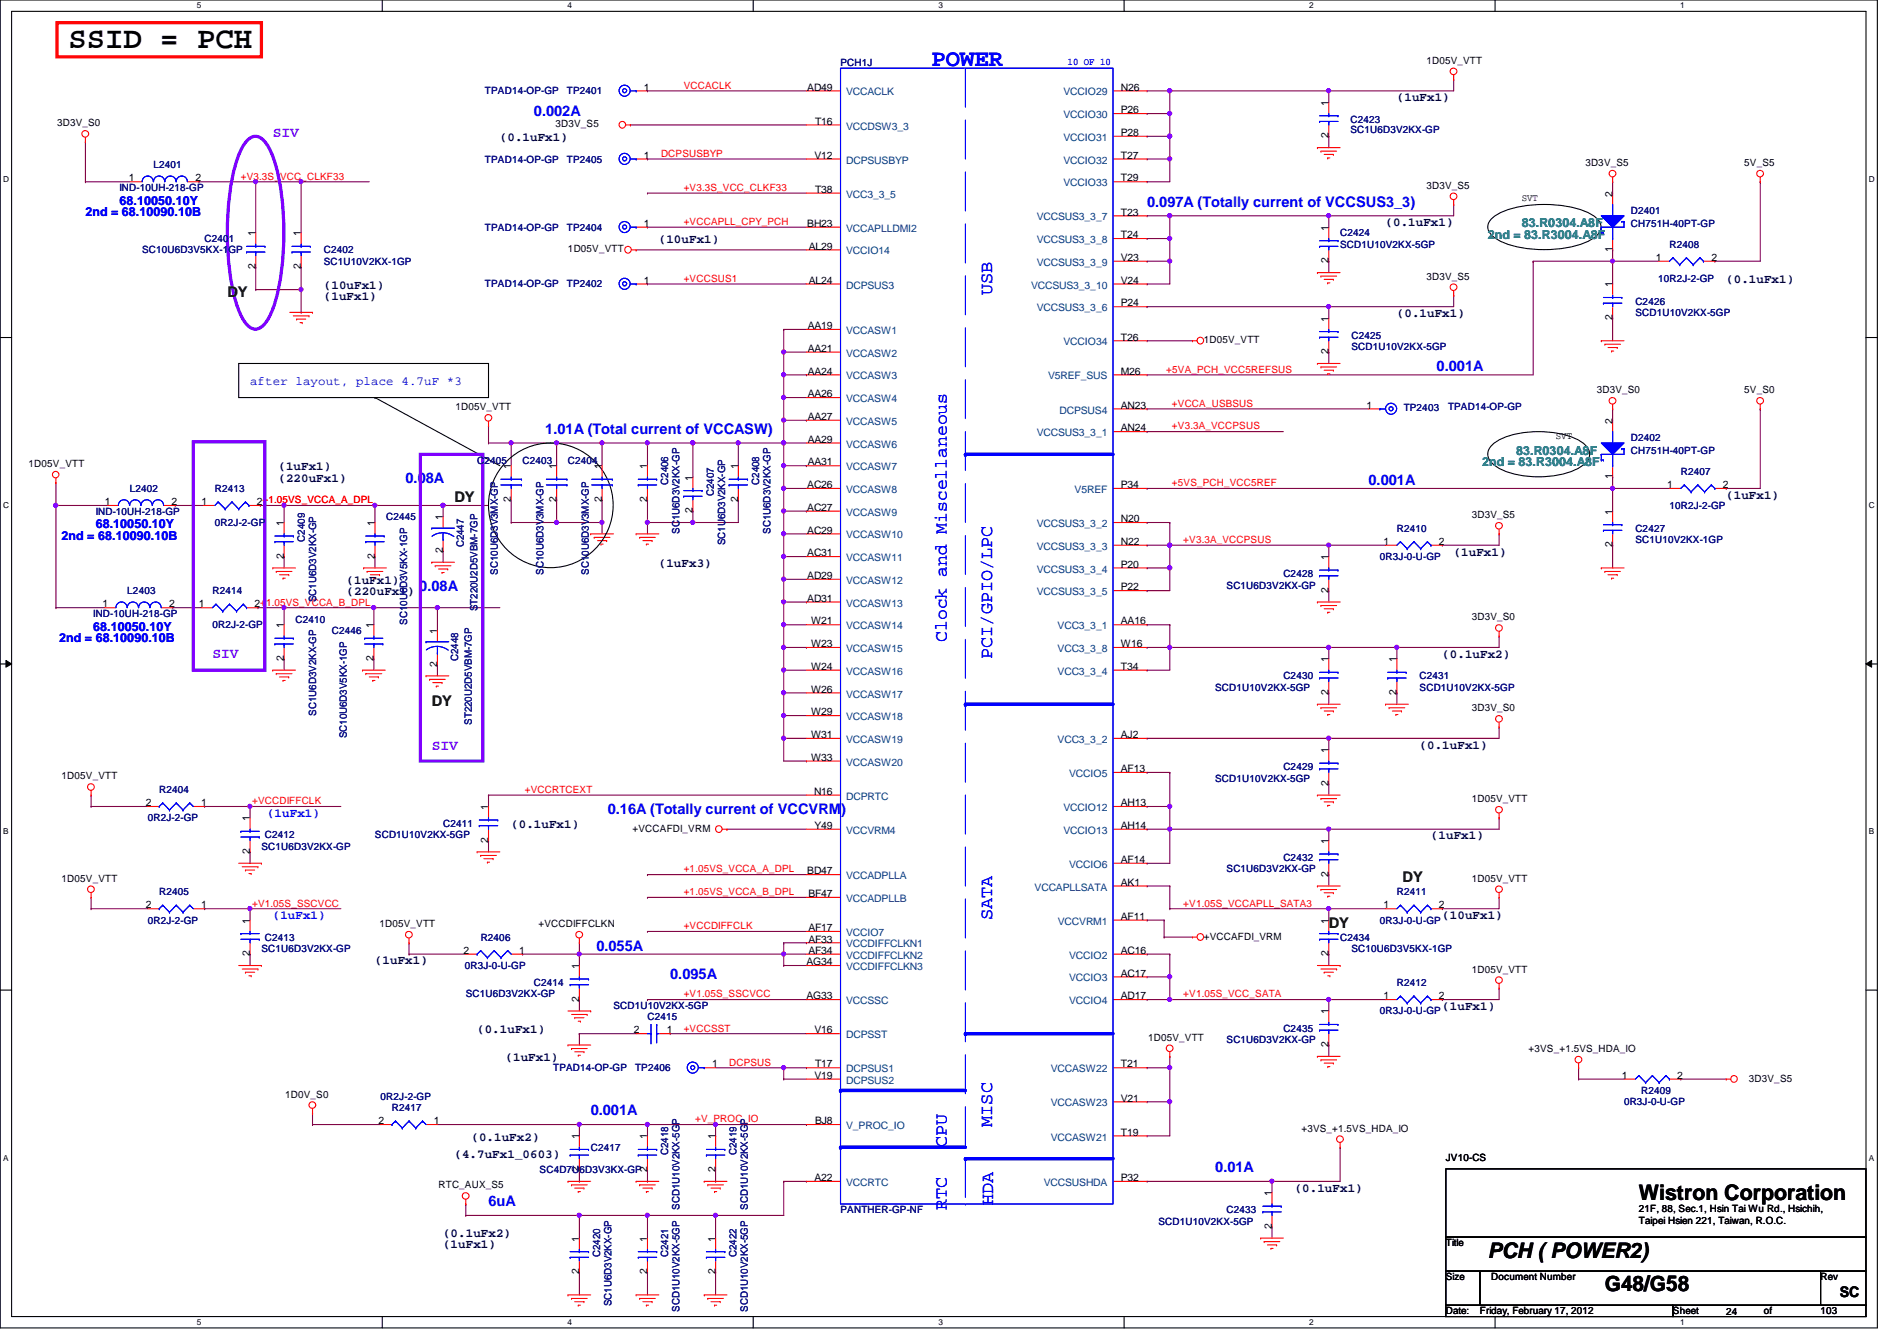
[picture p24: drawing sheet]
<svg xmlns="http://www.w3.org/2000/svg" width="297mm" height="210mm" viewBox="0 0 297 210" stroke-linecap="round" stroke-linejoin="round" font-family="sans-serif">
<defs><g id="words">
<text font-size="4.8" x="10.7" y="7.6">SSID = PCH</text>
<text font-size="3.7" fill="#00f" x="145.8" y="10.3">POWER</text>
<g font-size="3.3">
<text x="256.6" y="187.9">Wistron Corporation</text>
<text x="233" y="196.8">PCH ( POWER2)</text>
<text x="251.3" y="202.1">G48/G58</text>
</g>
<g font-size="2.8" fill="#00f">
<text x="155.4" y="46.2" transform="rotate(-90 155.4 46.2)">USB</text>
<text x="148.2" y="100.5" transform="rotate(-90 148.2 100.5)">Clock and Miscellaneous</text>
<text x="155.4" y="103.1" transform="rotate(-90 155.4 103.1)">PCI/GPIO/LPC</text>
<text x="155.4" y="144" transform="rotate(-90 155.4 144)">SATA</text>
<text x="148.2" y="179.6" transform="rotate(-90 148.2 179.6)">CPU</text>
<text x="155.4" y="176.4" transform="rotate(-90 155.4 176.4)">MISC</text>
<text x="148.2" y="189.4" transform="rotate(-90 148.2 189.4)">RTC</text>
<text x="155.5" y="188.6" transform="rotate(-90 155.5 188.6)">HDA</text>
</g>
<g font-size="2.3" fill="#8000ff">
<text x="42.7" y="21.4">SIV</text>
<text x="33.3" y="103">SIV</text>
<text x="67.6" y="117.4">SIV</text>
</g>
<g font-size="2.3" fill="#00f">
<text x="83.6" y="18.1">0.002A</text>
<text x="179.6" y="32.3">0.097A (Totally current of VCCSUS3_3)</text>
<text x="225" y="58.1">0.001A</text>
<text x="85.4" y="67.9">1.01A (Total current of VCCASW)</text>
<text x="63.5" y="75.6">0.08A</text>
<text x="214.3" y="75.9">0.001A</text>
<text x="65.7" y="92.5">0.08A</text>
<text x="95.2" y="127.5">0.16A (Totally current of VCCVRM)</text>
<text x="93.4" y="148.8">0.055A</text>
<text x="104.9" y="153.2">0.095A</text>
<text x="92.5" y="174.6">0.001A</text>
<text x="190.3" y="183.5">0.01A</text>
<text x="76.5" y="188.8">6uA</text>
</g>
<g font-size="2.3" fill="#008000">
<text x="35.6" y="46.6">DY</text>
<text x="71.2" y="78.6">DY</text>
<text x="67.6" y="110.6">DY</text>
<text x="219.6" y="138.1">DY</text>
<text x="208.1" y="145.2">DY</text>
</g>
<text font-size="2.3" x="288.1" y="203">SC</text>
<g font-size="1.9" fill="#000040">
<text x="218.7" y="15.8">(1uFx1)</text>
<text x="78.3" y="22.1">(0.1uFx1)</text>
<text x="217" y="35.4">(0.1uFx1)</text>
<text x="103.2" y="38.1">(10uFx1)</text>
<text x="50.7" y="46.9">(1uFx1)</text>
<text x="50.7" y="45.2">(10uFx1)</text>
<text x="270.3" y="44.3">(0.1uFx1)</text>
<text x="218.7" y="49.6">(0.1uFx1)</text>
<text x="43.6" y="75.4">(220uFx1)</text>
<text x="43.6" y="73.6">(1uFx1)</text>
<text x="270.3" y="78.1">(1uFx1)</text>
<text x="103.2" y="88.7">(1uFx3)</text>
<text x="227.6" y="87">(1uFx1)</text>
<text x="54.3" y="93.2">(220uFx1)</text>
<text x="54.3" y="91.4">(1uFx1)</text>
<text x="225.8" y="103">(0.1uFx2)</text>
<text x="222.3" y="117.2">(0.1uFx1)</text>
<text x="80" y="129.6">(0.1uFx1)</text>
<text x="224.1" y="131.4">(1uFx1)</text>
<text x="225.8" y="143.8">(10uFx1)</text>
<text x="58.7" y="151">(1uFx1)</text>
<text x="74.7" y="161.6">(0.1uFx1)</text>
<text x="225.8" y="158.1">(1uFx1)</text>
<text x="79.2" y="166.1">(1uFx1)</text>
<text x="73.8" y="178.5">(0.1uFx2)</text>
<text x="71.2" y="181.2">(4.7uFx1_0603)</text>
<text x="202.7" y="186.5">(0.1uFx1)</text>
<text x="69.4" y="193.6">(0.1uFx2)</text>
<text x="69.4" y="195.4">(1uFx1)</text>
</g>
<g font-size="1.9" fill="#00f">
<text x="13.4" y="33.8">2nd = 68.10090.10B</text>
<text x="18.7" y="32">68.10050.10Y</text>
<text x="39.2" y="60.2">after layout, place 4.7uF *3</text>
<text x="15" y="82.7">68.10050.10Y</text>
<text x="9.6" y="84.5">2nd = 68.10090.10B</text>
<text x="9.3" y="100.5">2nd = 68.10090.10B</text>
<text x="14.6" y="98.7">68.10050.10Y</text>
<text x="41.8" y="127.8">(1uFx1)</text>
<text x="42.7" y="143.8">(1uFx1)</text>
</g>
<g font-size="1.9" fill="#008080">
<text x="238.3" y="35.6">83.R0304.A8F</text>
<text x="233" y="37.4">2nd = 83.R3004.A8F</text>
<text x="237.4" y="71.2">83.R0304.A8F</text>
<text x="232.1" y="72.9">2nd = 83.R3004.A8F</text>
</g>
<g font-size="1.6" fill="#000080">
<text x="131.6" y="10.3">PCH1J</text>
<text x="75.9" y="14.8">TPAD14-OP-GP</text>
<text x="88.8" y="14.8">TP2401</text>
<text x="211.5" y="19.2">C2423</text>
<text x="211.5" y="20.8">SC1U6D3V2KX-GP</text>
<text x="18.7" y="29.9">IND-10UH-218-GP</text>
<text x="24" y="26.3">L2401</text>
<text x="75.9" y="25.4">TPAD14-OP-GP</text>
<text x="88.8" y="25.4">TP2405</text>
<text x="255.4" y="33.4">D2401</text>
<text x="255.4" y="35.6">CH751H-40PT-GP</text>
<text x="22.3" y="39.7">SC10U6D3V5KX-1GP</text>
<text x="32" y="37.9">C2401</text>
<text x="50.7" y="39.7">C2402</text>
<text x="50.7" y="41.4">SC1U10V2KX-1GP</text>
<text x="75.9" y="36.1">TPAD14-OP-GP</text>
<text x="88.8" y="36.1">TP2404</text>
<text x="209.8" y="37">C2424</text>
<text x="209.8" y="38.8">SCD1U10V2KX-5GP</text>
<text x="261.4" y="38.8">R2408</text>
<text x="75.9" y="45">TPAD14-OP-GP</text>
<text x="88.8" y="45">TP2402</text>
<text x="256.1" y="47.7">C2426</text>
<text x="259.6" y="44.1">10R2J-2-GP</text>
<text x="211.6" y="53">C2425</text>
<text x="256.1" y="49.4">SCD1U10V2KX-5GP</text>
<text x="211.6" y="54.8">SCD1U10V2KX-5GP</text>
<text x="219.8" y="64.4">TP2403</text>
<text x="226.7" y="64.2">TPAD14-OP-GP</text>
<text x="255.4" y="69">D2402</text>
<text x="255.4" y="71.1">CH751H-40PT-GP</text>
<text x="20.3" y="77">L2402</text>
<text x="33.7" y="77">R2413</text>
<text x="74.7" y="72.6">C2405</text>
<text x="81.8" y="72.6">C2403</text>
<text x="88.9" y="72.6">C2404</text>
<text x="104.6" y="75.9" transform="rotate(-90 104.6 75.9)">C2406</text>
<text x="111.8" y="77.7" transform="rotate(-90 111.8 77.7)">C2407</text>
<text x="118.9" y="75.9" transform="rotate(-90 118.9 75.9)">C2408</text>
<text x="263.2" y="74.3">R2407</text>
<text x="15" y="80.6">IND-10UH-218-GP</text>
<text x="33.7" y="82.3">0R2J-2-GP</text>
<text x="60.5" y="81.4">C2445</text>
<text x="106.4" y="83.6" transform="rotate(-90 106.4 83.6)">SC1U6D3V2KX-GP</text>
<text x="120.6" y="83.6" transform="rotate(-90 120.6 83.6)">SC1U6D3V2KX-GP</text>
<text x="218.7" y="83.2">R2410</text>
<text x="256.1" y="83.2">C2427</text>
<text x="261.4" y="79.7">10R2J-2-GP</text>
<text x="47.7" y="84.8" transform="rotate(-90 47.7 84.8)">C2409</text>
<text x="72.6" y="85.7" transform="rotate(-90 72.6 85.7)">C2447</text>
<text x="78" y="90" transform="rotate(-90 78 90)">SC10U6D3V3MX-GP</text>
<text x="85.1" y="90" transform="rotate(-90 85.1 90)">SC10U6D3V3MX-GP</text>
<text x="92.2" y="90" transform="rotate(-90 92.2 90)">SC10U6D3V3MX-GP</text>
<text x="113.5" y="85.3" transform="rotate(-90 113.5 85.3)">SC1U6D3V2KX-GP</text>
<text x="216.1" y="87.7">0R3J-0-U-GP</text>
<text x="256.1" y="85">SC1U10V2KX-1GP</text>
<text x="19.9" y="93">L2403</text>
<text x="33.3" y="93">R2414</text>
<text x="49.5" y="94.2" transform="rotate(-90 49.5 94.2)">SC1U6D3V2KX-GP</text>
<text x="74.8" y="95.7" transform="rotate(-90 74.8 95.7)">ST220U2D5VBM-7GP</text>
<text x="192.1" y="92.1">SC1U6D3V2KX-GP</text>
<text x="201" y="90.3">C2428</text>
<text x="14.6" y="96.6">IND-10UH-218-GP</text>
<text x="33.3" y="98.3">0R2J-2-GP</text>
<text x="46.3" y="97.5">C2410</text>
<text x="51.9" y="99.2">C2446</text>
<text x="63.8" y="97.8" transform="rotate(-90 63.8 97.8)">SC10U6D3V5KX-1GP</text>
<text x="71.8" y="103.5" transform="rotate(-90 71.8 103.5)">C2448</text>
<text x="201" y="106.3">C2430</text>
<text x="222.3" y="106.3">C2431</text>
<text x="49.5" y="112" transform="rotate(-90 49.5 112)">SC1U6D3V2KX-GP</text>
<text x="73.9" y="113.5" transform="rotate(-90 73.9 113.5)">ST220U2D5VBM-7GP</text>
<text x="190.3" y="108.1">SCD1U10V2KX-5GP</text>
<text x="222.3" y="108.1">SCD1U10V2KX-5GP</text>
<text x="54.3" y="115.6" transform="rotate(-90 54.3 115.6)">SC10U6D3V5KX-1GP</text>
<text x="24.9" y="124.1">R2404</text>
<text x="190.3" y="122.3">SCD1U10V2KX-5GP</text>
<text x="201" y="120.6">C2429</text>
<text x="23.2" y="128.6">0R2J-2-GP</text>
<text x="41.5" y="131.2">C2412</text>
<text x="58.7" y="131.2">SCD1U10V2KX-5GP</text>
<text x="69.4" y="129.5">C2411</text>
<text x="40.9" y="133">SC1U6D3V2KX-GP</text>
<text x="192.1" y="136.6">SC1U6D3V2KX-GP</text>
<text x="201" y="134.8">C2432</text>
<text x="24.9" y="140.1">R2405</text>
<text x="218.7" y="140.1">R2411</text>
<text x="23.2" y="144.6">0R2J-2-GP</text>
<text x="40.9" y="149">SC1U6D3V2KX-GP</text>
<text x="41.5" y="147.2">C2413</text>
<text x="75.3" y="147.2">R2406</text>
<text x="209.8" y="147.2">C2434</text>
<text x="211.6" y="149">SC10U6D3V5KX-1GP</text>
<text x="216.1" y="144.6">0R3J-0-U-GP</text>
<text x="72.8" y="151.7">0R3J-0-U-GP</text>
<text x="83.6" y="154.3">C2414</text>
<text x="218.7" y="154.3">R2412</text>
<text x="72.9" y="156.1">SC1U6D3V2KX-GP</text>
<text x="96.1" y="157.9">SCD1U10V2KX-5GP</text>
<text x="101.4" y="159.7">C2415</text>
<text x="201" y="161.5">C2435</text>
<text x="216.1" y="158.8">0R3J-0-U-GP</text>
<text x="86.6" y="167.7">TPAD14-OP-GP</text>
<text x="99.4" y="167.7">TP2406</text>
<text x="192.1" y="163.2">SC1U6D3V2KX-GP</text>
<text x="59.6" y="172.1">0R2J-2-GP</text>
<text x="61.4" y="173.9">R2417</text>
<text x="254.3" y="173">0R3J-0-U-GP</text>
<text x="257" y="171.2">R2409</text>
<text x="84.5" y="183.7">SC4D7U6D3V3KX-GP</text>
<text x="92.5" y="180.1">C2417</text>
<text x="104.6" y="180.8" transform="rotate(-90 104.6 180.8)">C2418</text>
<text x="115.3" y="180.8" transform="rotate(-90 115.3 180.8)">C2419</text>
<text x="106.4" y="189.4" transform="rotate(-90 106.4 189.4)">SCD1U10V2KX-5GP</text>
<text x="117.1" y="189.4" transform="rotate(-90 117.1 189.4)">SCD1U10V2KX-5GP</text>
<text x="131.6" y="189.9">PANTHER-GP-NF</text>
<text x="181.4" y="191.7">SCD1U10V2KX-5GP</text>
<text x="192.1" y="189.9">C2433</text>
<text x="94" y="196.8" transform="rotate(-90 94 196.8)">C2420</text>
<text x="104.6" y="196.8" transform="rotate(-90 104.6 196.8)">C2421</text>
<text x="115.3" y="196.8" transform="rotate(-90 115.3 196.8)">C2422</text>
<text x="95.8" y="204.5" transform="rotate(-90 95.8 204.5)">SC1U6D3V2KX-GP</text>
<text x="106.4" y="205.4" transform="rotate(-90 106.4 205.4)">SCD1U10V2KX-5GP</text>
<text x="117.1" y="205.4" transform="rotate(-90 117.1 205.4)">SCD1U10V2KX-5GP</text>
</g>
<text font-size="1.6" fill="#00f" x="167.2" y="10.1">10 OF 10</text>
<g font-size="1.6">
<text x="223.3" y="10">1D05V_VTT</text>
<text x="100.8" y="14.2">1</text>
<text x="126.4" y="14.2">AD49</text>
<text x="175.5" y="14.2">N26</text>
<text x="175.5" y="17.7">P26</text>
<text x="208" y="16.6" transform="rotate(-90 208 16.6)">1</text>
<text x="8.9" y="19.8">3D3V_S0</text>
<text x="87" y="19.9">3D3V_S5</text>
<text x="127.6" y="19.5">T16</text>
<text x="175.5" y="21.3">P28</text>
<text x="208" y="21.7" transform="rotate(-90 208 21.7)">2</text>
<text x="20.1" y="28.4">1</text>
<text x="30.6" y="28.4">2</text>
<text x="100.8" y="24.8">1</text>
<text x="127.5" y="24.8">V12</text>
<text x="175.5" y="24.8">T27</text>
<text x="175.5" y="28.4">T29</text>
<text x="223.3" y="29.5">3D3V_S5</text>
<text x="248.2" y="26">3D3V_S5</text>
<text x="273.1" y="26">5V_S5</text>
<text x="100.8" y="35.5">1</text>
<text x="126.4" y="35.5">BH23</text>
<text x="127.6" y="30.2">T38</text>
<text x="175.5" y="33.7">T23</text>
<text x="238.3" y="31.5">SVT</text>
<text x="252.5" y="30.8" transform="rotate(-90 252.5 30.8)">2</text>
<text x="40" y="37" transform="rotate(-90 40 37)">1</text>
<text x="47.1" y="37" transform="rotate(-90 47.1 37)">1</text>
<text x="88.9" y="39.5">1D05V_VTT</text>
<text x="126.7" y="39.1">AL29</text>
<text x="175.5" y="40.9">V23</text>
<text x="175.5" y="37.3">T24</text>
<text x="208" y="41.2" transform="rotate(-90 208 41.2)">2</text>
<text x="208" y="36.1" transform="rotate(-90 208 36.1)">1</text>
<text x="252.5" y="39.5" transform="rotate(-90 252.5 39.5)">1</text>
<text x="259.3" y="40.9">1</text>
<text x="268" y="40.9">2</text>
<text x="40" y="42.1" transform="rotate(-90 40 42.1)">2</text>
<text x="47.1" y="42.1" transform="rotate(-90 47.1 42.1)">2</text>
<text x="100.8" y="44.4">1</text>
<text x="126.7" y="44.4">AL24</text>
<text x="175.5" y="48">P24</text>
<text x="175.5" y="44.4">V24</text>
<text x="223.3" y="43.8">3D3V_S5</text>
<text x="252.5" y="45" transform="rotate(-90 252.5 45)">1</text>
<text x="126.5" y="51.5">AA19</text>
<text x="175.5" y="53.3">T26</text>
<text x="188.5" y="53.7">1D05V_VTT</text>
<text x="208" y="50.3" transform="rotate(-90 208 50.3)">1</text>
<text x="252.5" y="50.1" transform="rotate(-90 252.5 50.1)">2</text>
<text x="126.5" y="55.1">AA21</text>
<text x="126.5" y="58.6">AA24</text>
<text x="175.5" y="58.6">M26</text>
<text x="208" y="55.5" transform="rotate(-90 208 55.5)">2</text>
<text x="71.3" y="64.2">1D05V_VTT</text>
<text x="126.5" y="65.7">AA27</text>
<text x="126.5" y="62.2">AA26</text>
<text x="175.5" y="64">AN23</text>
<text x="213.9" y="64">1</text>
<text x="250" y="61.6">3D3V_S0</text>
<text x="273.1" y="61.6">5V_S0</text>
<text x="126.5" y="69.3">AA29</text>
<text x="175.5" y="67.5">AN24</text>
<text x="243.6" y="68.8">SVT</text>
<text x="252.5" y="66.3" transform="rotate(-90 252.5 66.3)">2</text>
<text x="4.5" y="73.1">1D05V_VTT</text>
<text x="80" y="73.4" transform="rotate(-90 80 73.4)">1</text>
<text x="87.1" y="73.4" transform="rotate(-90 87.1 73.4)">1</text>
<text x="94.2" y="73.4" transform="rotate(-90 94.2 73.4)">1</text>
<text x="101.3" y="73.4" transform="rotate(-90 101.3 73.4)">1</text>
<text x="108.5" y="75.2" transform="rotate(-90 108.5 75.2)">1</text>
<text x="115.6" y="73.4" transform="rotate(-90 115.6 73.4)">1</text>
<text x="126.4" y="76.4">AC26</text>
<text x="126.5" y="72.9">AA31</text>
<text x="175.5" y="76.4">P34</text>
<text x="252.5" y="75" transform="rotate(-90 252.5 75)">1</text>
<text x="261.1" y="76.4">1</text>
<text x="269.7" y="76.4">2</text>
<text x="16.4" y="79.1">1</text>
<text x="26.9" y="79.1">2</text>
<text x="31.5" y="79.1">1</text>
<text x="40.2" y="79.1">2+1.05VS_VCCA_A_DPL</text>
<text x="44.4" y="82.3" transform="rotate(-90 44.4 82.3)">1</text>
<text x="58.7" y="82.3" transform="rotate(-90 58.7 82.3)">1</text>
<text x="69.3" y="81.4" transform="rotate(-90 69.3 81.4)">1</text>
<text x="80" y="78.6" transform="rotate(-90 80 78.6)">2</text>
<text x="87.1" y="78.6" transform="rotate(-90 87.1 78.6)">2</text>
<text x="94.2" y="78.6" transform="rotate(-90 94.2 78.6)">2</text>
<text x="101.3" y="78.6" transform="rotate(-90 101.3 78.6)">2</text>
<text x="108.5" y="80.3" transform="rotate(-90 108.5 80.3)">2</text>
<text x="115.6" y="78.6" transform="rotate(-90 115.6 78.6)">2</text>
<text x="126.4" y="80">AC27</text>
<text x="126.4" y="83.5">AC29</text>
<text x="175.5" y="81.7">N20</text>
<text x="230.5" y="81.1">3D3V_S5</text>
<text x="252.5" y="80.6" transform="rotate(-90 252.5 80.6)">1</text>
<text x="44.4" y="87.5" transform="rotate(-90 44.4 87.5)">2</text>
<text x="58.7" y="87.5" transform="rotate(-90 58.7 87.5)">2</text>
<text x="69.3" y="86.6" transform="rotate(-90 69.3 86.6)">2</text>
<text x="126.4" y="87.1">AC31</text>
<text x="175.5" y="85.3">N22</text>
<text x="175.5" y="88.9">P20</text>
<text x="208" y="87.7" transform="rotate(-90 208 87.7)">1</text>
<text x="216.6" y="85.3">1</text>
<text x="225.3" y="85.3">2</text>
<text x="252.5" y="85.7" transform="rotate(-90 252.5 85.7)">2</text>
<text x="16" y="95.1">1</text>
<text x="26.5" y="95.1">2</text>
<text x="31.2" y="95.1">1</text>
<text x="39.8" y="95.1">2+1.05VS_VCCA_B_DPL</text>
<text x="126.4" y="90.6">AD29</text>
<text x="126.4" y="94.2">AD31</text>
<text x="175.5" y="92.4">P22</text>
<text x="208" y="92.8" transform="rotate(-90 208 92.8)">2</text>
<text x="44.4" y="98.3" transform="rotate(-90 44.4 98.3)">1</text>
<text x="58.5" y="98.3" transform="rotate(-90 58.5 98.3)">1</text>
<text x="68.4" y="99.2" transform="rotate(-90 68.4 99.2)">1</text>
<text x="127" y="97.7">W21</text>
<text x="127" y="101.3">W23</text>
<text x="175.5" y="97.7">AA16</text>
<text x="175.5" y="101.3">W16</text>
<text x="230.5" y="97.1">3D3V_S0</text>
<text x="44.4" y="103.5" transform="rotate(-90 44.4 103.5)">2</text>
<text x="58.5" y="103.5" transform="rotate(-90 58.5 103.5)">2</text>
<text x="68.4" y="104.4" transform="rotate(-90 68.4 104.4)">2</text>
<text x="127" y="104.9">W24</text>
<text x="175.5" y="104.9">T34</text>
<text x="208" y="103.7" transform="rotate(-90 208 103.7)">1</text>
<text x="218.7" y="103.7" transform="rotate(-90 218.7 103.7)">1</text>
<text x="127" y="108.4">W26</text>
<text x="127" y="112">W29</text>
<text x="208" y="108.8" transform="rotate(-90 208 108.8)">2</text>
<text x="218.7" y="108.8" transform="rotate(-90 218.7 108.8)">2</text>
<text x="230.5" y="111.3">3D3V_S0</text>
<text x="127" y="115.5">W31</text>
<text x="127" y="119.1">W33</text>
<text x="175.5" y="115.5">AJ2</text>
<text x="208" y="117.9" transform="rotate(-90 208 117.9)">1</text>
<text x="9.6" y="122">1D05V_VTT</text>
<text x="127.5" y="124.4">N16</text>
<text x="175.5" y="120.9">AF13</text>
<text x="208" y="123" transform="rotate(-90 208 123)">2</text>
<text x="230.5" y="125.6">1D05V_VTT</text>
<text x="22.8" y="126.2">2</text>
<text x="31.5" y="126.2">1</text>
<text x="39.1" y="128.6" transform="rotate(-90 39.1 128.6)">1</text>
<text x="76.5" y="131.9" transform="rotate(-90 76.5 131.9)">2</text>
<text x="76.5" y="126.8" transform="rotate(-90 76.5 126.8)">1</text>
<text x="99.1" y="130.2">+VCCAFDI_VRM</text>
<text x="127.5" y="129.8">Y49</text>
<text x="175.5" y="126.2">AH13</text>
<text x="175.5" y="129.8">AH14</text>
<text x="39.1" y="133.7" transform="rotate(-90 39.1 133.7)">2</text>
<text x="126.4" y="136.9">BD47</text>
<text x="175.5" y="135.1">AF14</text>
<text x="208" y="137.2" transform="rotate(-90 208 137.2)">2</text>
<text x="208" y="132.1" transform="rotate(-90 208 132.1)">1</text>
<text x="9.6" y="138">1D05V_VTT</text>
<text x="22.8" y="142.2">2</text>
<text x="31.5" y="142.2">1</text>
<text x="126.6" y="140.4">BF47</text>
<text x="175.5" y="144">AF11</text>
<text x="175.5" y="138.6">AK1</text>
<text x="216.6" y="142.2">1</text>
<text x="225.3" y="142.2">2</text>
<text x="230.5" y="138">1D05V_VTT</text>
<text x="39.1" y="149.7" transform="rotate(-90 39.1 149.7)">2</text>
<text x="39.1" y="144.6" transform="rotate(-90 39.1 144.6)">1</text>
<text x="59.4" y="145.1">1D05V_VTT</text>
<text x="72.6" y="149.3">2</text>
<text x="81.3" y="149.3">1</text>
<text x="84.3" y="145.1">+VCCDIFFCLKN</text>
<text x="126.6" y="147.5">AF33</text>
<text x="126.6" y="149.3">AF34</text>
<text x="126.6" y="145.8">AF17</text>
<text x="175.5" y="149.3">AC16</text>
<text x="188.5" y="147.1">+VCCAFDI_VRM</text>
<text x="208" y="149.7" transform="rotate(-90 208 149.7)">2</text>
<text x="208" y="144.6" transform="rotate(-90 208 144.6)">1</text>
<text x="90.7" y="151.7" transform="rotate(-90 90.7 151.7)">1</text>
<text x="126.3" y="151.1">AG34</text>
<text x="175.5" y="152.9">AC17</text>
<text x="230.5" y="152.2">1D05V_VTT</text>
<text x="90.7" y="156.8" transform="rotate(-90 90.7 156.8)">2</text>
<text x="99.3" y="161.8">2</text>
<text x="104.4" y="161.8">1</text>
<text x="126.3" y="156.4">AG33</text>
<text x="127.5" y="161.8">V16</text>
<text x="175.5" y="156.4">AD17</text>
<text x="208" y="158.8" transform="rotate(-90 208 158.8)">1</text>
<text x="216.6" y="156.4">1</text>
<text x="225.3" y="156.4">2</text>
<text x="111.5" y="167.1">1</text>
<text x="127.6" y="167.1">T17</text>
<text x="175.5" y="167.1">T21</text>
<text x="179.8" y="162.9">1D05V_VTT</text>
<text x="208" y="163.9" transform="rotate(-90 208 163.9)">2</text>
<text x="239.3" y="164.7">+3VS_+1.5VS_HDA_IO</text>
<text x="44.7" y="171.8">1D0V_S0</text>
<text x="127.5" y="168.9">V19</text>
<text x="175.5" y="172.4">V21</text>
<text x="254" y="168.9">1</text>
<text x="262.6" y="168.9">2</text>
<text x="273.9" y="169.3">3D3V_S5</text>
<text x="59.3" y="176">2</text>
<text x="67.9" y="176">1</text>
<text x="90.7" y="178.4" transform="rotate(-90 90.7 178.4)">1</text>
<text x="101.3" y="178.4" transform="rotate(-90 101.3 178.4)">1</text>
<text x="112" y="178.4" transform="rotate(-90 112 178.4)">1</text>
<text x="127.6" y="176">BJ8</text>
<text x="175.5" y="177.8">T19</text>
<text x="203.8" y="177.1">+3VS_+1.5VS_HDA_IO</text>
<text x="90.7" y="183.5" transform="rotate(-90 90.7 183.5)">2</text>
<text x="101.3" y="183.5" transform="rotate(-90 101.3 183.5)">2</text>
<text x="112" y="183.5" transform="rotate(-90 112 183.5)">2</text>
<text x="127.5" y="184.9">A22</text>
<text x="175.5" y="184.9">P32</text>
<text x="226.4" y="181.7">JV10-CS</text>
<text x="68.7" y="186">RTC_AUX_S5</text>
<text x="199.1" y="187.2" transform="rotate(-90 199.1 187.2)">1</text>
<text x="256.6" y="189.7">21F, 88, Sec.1, Hsin Tai Wu Rd., Hsichih,</text>
<text x="256.6" y="191.6">Taipei Hsien 221, Taiwan, R.O.C.</text>
<text x="90.7" y="194.4" transform="rotate(-90 90.7 194.4)">1</text>
<text x="101.3" y="194.4" transform="rotate(-90 101.3 194.4)">1</text>
<text x="112" y="194.4" transform="rotate(-90 112 194.4)">1</text>
<text x="199.1" y="192.4" transform="rotate(-90 199.1 192.4)">2</text>
<text x="226.4" y="195.1">Title</text>
<text x="90.7" y="199.5" transform="rotate(-90 90.7 199.5)">2</text>
<text x="101.3" y="199.5" transform="rotate(-90 101.3 199.5)">2</text>
<text x="112" y="199.5" transform="rotate(-90 112 199.5)">2</text>
<text x="226.4" y="200.4">Size</text>
<text x="233.5" y="200.4">Document Number</text>
<text x="285.1" y="200.4">Rev</text>
<text x="226.4" y="205.7">Date:</text>
<text x="231.7" y="205.7">Friday, February 17, 2012</text>
<text x="262" y="205.7">Sheet</text>
<text x="270.3" y="205.9">24</text>
<text x="276.2" y="205.7">of</text>
<text x="285.1" y="205.7">103</text>
</g>
<g font-size="1.6" fill="#f00">
<text x="107.1" y="13.9">VCCACLK</text>
<text x="37.7" y="28.1">+V3.3S_VCC_CLKF33</text>
<text x="103.5" y="24.6">DCPSUSBYP</text>
<text x="107.1" y="29.9">+V3.3S_VCC_CLKF33</text>
<text x="107.1" y="35.2">+VCCAPLL_CPY_PCH</text>
<text x="107.1" y="44.1">+VCCSUS1</text>
<text x="182.6" y="58.3">+5VA_PCH_VCC5REFSUS</text>
<text x="183.5" y="63.7">+VCCA_USBSUS</text>
<text x="183.5" y="67.2">+V3.3A_VCCPSUS</text>
<text x="183.5" y="76.1">+5VS_PCH_VCC5REF</text>
<text x="185.3" y="85">+V3.3A_VCCPSUS</text>
<text x="39.5" y="125.9">+VCCDIFFCLK</text>
<text x="82.2" y="124.1">+VCCRTCEXT</text>
<text x="107.1" y="136.6">+1.05VS_VCCA_A_DPL</text>
<text x="39.5" y="141.9">+V1.05S_SSCVCC</text>
<text x="107.1" y="140.1">+1.05VS_VCCA_B_DPL</text>
<text x="185.3" y="141.9">+V1.05S_VCCAPLL_SATA3</text>
<text x="107.1" y="145.5">+VCCDIFFCLK</text>
<text x="107.1" y="156.1">+V1.05S_SSCVCC</text>
<text x="107.1" y="161.5">+VCCSST</text>
<text x="185.3" y="156.1">+V1.05S_VCC_SATA</text>
<text x="114.2" y="166.8">DCPSUS</text>
<text x="108.8" y="175.7">+V_PROC_IO</text>
</g>
<g font-size="1.6" fill="#004080">
<text x="132.5" y="14.9">VCCACLK</text>
<text x="166.5" y="14.9">VCCIO29</text>
<text x="132.5" y="20.3">VCCDSW3_3</text>
<text x="166.5" y="18.5">VCCIO30</text>
<text x="166.5" y="22.1">VCCIO31</text>
<text x="132.5" y="25.6">DCPSUSBYP</text>
<text x="166.5" y="25.6">VCCIO32</text>
<text x="166.5" y="29.2">VCCIO33</text>
<text x="132.5" y="30.9">VCC3_3_5</text>
<text x="162.3" y="34.5">VCCSUS3_3_7</text>
<text x="132.5" y="39.8">VCCIO14</text>
<text x="132.5" y="36.3">VCCAPLLDMI2</text>
<text x="162.3" y="41.6">VCCSUS3_3_9</text>
<text x="162.3" y="38.1">VCCSUS3_3_8</text>
<text x="132.5" y="45.2">DCPSUS3</text>
<text x="161.5" y="45.2">VCCSUS3_3_10</text>
<text x="132.5" y="52.3">VCCASW1</text>
<text x="162.3" y="48.7">VCCSUS3_3_6</text>
<text x="132.5" y="55.8">VCCASW2</text>
<text x="132.5" y="59.4">VCCASW3</text>
<text x="164.1" y="59.4">V5REF_SUS</text>
<text x="166.5" y="54.1">VCCIO34</text>
<text x="132.5" y="62.9">VCCASW4</text>
<text x="165.9" y="64.7">DCPSUS4</text>
<text x="132.5" y="66.5">VCCASW5</text>
<text x="132.5" y="70.1">VCCASW6</text>
<text x="162.3" y="68.3">VCCSUS3_3_1</text>
<text x="132.5" y="73.6">VCCASW7</text>
<text x="132.5" y="77.2">VCCASW8</text>
<text x="168.3" y="77.2">V5REF</text>
<text x="132.5" y="80.7">VCCASW9</text>
<text x="162.3" y="82.5">VCCSUS3_3_2</text>
<text x="132.5" y="84.3">VCCASW10</text>
<text x="132.5" y="87.8">VCCASW11</text>
<text x="162.3" y="86.1">VCCSUS3_3_3</text>
<text x="162.3" y="89.6">VCCSUS3_3_4</text>
<text x="132.5" y="91.4">VCCASW12</text>
<text x="132.5" y="95">VCCASW13</text>
<text x="162.3" y="93.2">VCCSUS3_3_5</text>
<text x="132.5" y="98.5">VCCASW14</text>
<text x="165.6" y="98.5">VCC3_3_1</text>
<text x="132.5" y="102.1">VCCASW15</text>
<text x="132.5" y="105.6">VCCASW16</text>
<text x="165.6" y="105.6">VCC3_3_4</text>
<text x="165.6" y="102.1">VCC3_3_8</text>
<text x="132.5" y="109.2">VCCASW17</text>
<text x="132.5" y="112.7">VCCASW18</text>
<text x="132.5" y="116.3">VCCASW19</text>
<text x="132.5" y="119.8">VCCASW20</text>
<text x="165.6" y="116.3">VCC3_3_2</text>
<text x="132.5" y="125.2">DCPRTC</text>
<text x="167.4" y="121.6">VCCIO5</text>
<text x="132.5" y="130.5">VCCVRM4</text>
<text x="166.5" y="127">VCCIO12</text>
<text x="166.5" y="130.5">VCCIO13</text>
<text x="132.5" y="137.6">VCCADPLLA</text>
<text x="167.4" y="135.8">VCCIO6</text>
<text x="132.5" y="141.2">VCCADPLLB</text>
<text x="162" y="139.4">VCCAPLLSATA</text>
<text x="132.5" y="148.3">VCCDIFFCLKN1</text>
<text x="132.5" y="146.5">VCCIO7</text>
<text x="165.6" y="144.7">VCCVRM1</text>
<text x="132.5" y="150.1">VCCDIFFCLKN2</text>
<text x="132.5" y="151.8">VCCDIFFCLKN3</text>
<text x="167.4" y="150.1">VCCIO2</text>
<text x="167.4" y="153.6">VCCIO3</text>
<text x="132.5" y="157.2">VCCSSC</text>
<text x="167.4" y="157.2">VCCIO4</text>
<text x="132.5" y="167.9">DCPSUS1</text>
<text x="132.5" y="162.5">DCPSST</text>
<text x="164.5" y="167.9">VCCASW22</text>
<text x="132.5" y="169.6">DCPSUS2</text>
<text x="164.5" y="173.2">VCCASW23</text>
<text x="132.5" y="176.7">V_PROC_IO</text>
<text x="164.5" y="178.5">VCCASW21</text>
<text x="132.5" y="185.6">VCCRTC</text>
<text x="163.4" y="185.6">VCCSUSHDA</text>
</g>
<g font-size="1.3">
<text x="30.8" y="1.3">5</text>
<text x="88.9" y="1.3">4</text>
<text x="146.9" y="1.3">3</text>
<text x="205" y="1.3">2</text>
<text x="263.1" y="1.3">1</text>
<text x=".5" y="28.4">D</text>
<text x="292.6" y="28.4">D</text>
<text x=".5" y="79.5">C</text>
<text x="292.6" y="79.5">C</text>
<text x=".5" y="130.6">B</text>
<text x="292.6" y="130.6">B</text>
<text x=".5" y="181.7">A</text>
<text x="292.6" y="181.7">A</text>
<text x="30.8" y="207.4">5</text>
<text x="88.9" y="207.4">4</text>
<text x="146.9" y="207.4">3</text>
<text x="205" y="207.4">2</text>
<text x="263.1" y="207.4">1</text>
</g>
</g></defs>
<path d="M0 0h294v207.9h-294zM1.8 1.8h290.4v204.3h-290.4z" fill="none" stroke="#000" stroke-width=".17"/>
<g fill="#fff">
<path d="M30.8 .2h.7v1.4h-.7z"/>
<path d="M30.8 206.2h.7v1.4h-.7z"/>
</g>
<path d="M59.9 0v1.8M59.9 206.1v1.8" fill="none" stroke="#000" stroke-width=".17"/>
<g fill="#fff">
<path d="M88.9 .2h.6v1.4h-.6z"/>
<path d="M88.9 206.2h.6v1.4h-.6z"/>
</g>
<path d="M117.9 0v1.8M117.9 206.1v1.8" fill="none" stroke="#000" stroke-width=".17"/>
<g fill="#fff">
<path d="M146.9 .2h.7v1.4h-.7z"/>
<path d="M146.9 206.2h.7v1.4h-.7z"/>
</g>
<path d="M176 0v1.8M176 206.1v1.8" fill="none" stroke="#000" stroke-width=".17"/>
<g fill="#fff">
<path d="M205 .2h.7v1.4h-.7z"/>
<path d="M205 206.2h.7v1.4h-.7z"/>
</g>
<path d="M234.1 0v1.8M234.1 206.1v1.8" fill="none" stroke="#000" stroke-width=".17"/>
<g fill="#fff">
<path d="M263.1 .2h.7v1.4h-.7z"/>
<path d="M263.1 206.2h.7v1.4h-.7z"/>
<path d="M.5 27.3h.9v1.4h-.9z"/>
<path d="M292.6 27.3h.9v1.4h-.9z"/>
<path d="M.5 78.4h.9v1.4h-.9z"/>
<path d="M292.6 78.4h.9v1.4h-.9z"/>
</g>
<path d="M0 52.8h1.8M292.2 52.8h1.8" fill="none" stroke="#000" stroke-width=".17"/>
<g fill="#fff">
<path d="M.5 129.5h.8v1.4h-.8z"/>
<path d="M292.6 129.5h.9v1.4h-.9z"/>
</g>
<path d="M0 103.9h1.8M292.2 103.9h1.8" fill="none" stroke="#000" stroke-width=".17"/>
<path d="M.9 103.4l.9 .5-.9 .5zM292.2 103.9l.9-.5v1z" fill="#000"/>
<path d="M.9 103.4l.9 .5-.9 .5zM292.2 103.9l.9-.5v1z" fill="none" stroke="#000" stroke-width=".16"/>
<g fill="#fff">
<path d="M.5 180.5h.8v1.4h-.8z"/>
<path d="M292.6 180.5h.9v1.4h-.9z"/>
</g>
<path d="M0 155h1.8M292.2 155h1.8" fill="none" stroke="#000" stroke-width=".17"/>
<path d="M179.6 33.8h.1M179.6 33.8h3.6M183.2 33.8h.1M183.2 33.8v3.5" fill="none" stroke="#800040" stroke-width=".17"/>
<circle cx="183.1" cy="33.8" r=".32" fill="#f0f"/>
<circle cx="183.1" cy="33.8" r=".32" fill="none" stroke="#f0f" stroke-width=".17"/>
<path d="M179.6 14.2h.1M179.6 14.2h3.6M101.4 35.6h.1M101.4 35.6h24.9M252.5 49.8h.1M252.5 49.8v3.5M199.2 184.9h.1M199.2 184.9h10.6" fill="none" stroke="#800040" stroke-width=".17"/>
<circle cx="199.2" cy="184.9" r=".32" fill="#f0f"/>
<circle cx="199.2" cy="184.9" r=".32" fill="none" stroke="#f0f" stroke-width=".17"/>
<path d="M87.2 69.3h.1M87.2 69.3v3.6M108.5 80h.1M108.5 80v1.8" fill="none" stroke="#800040" stroke-width=".17"/>
<circle cx="87.1" cy="69.3" r=".32" fill="#f0f"/>
<circle cx="87.1" cy="69.3" r=".32" fill="none" stroke="#f0f" stroke-width=".17"/>
<path d="M252.5 40.9h.1M252.5 40.9h7.1M179.6 92.5h.1M179.6 92.5h3.6M183.2 167.1h.1M183.2 167.1v5.4M72.9 190.2h.1M72.9 190.2h17.8M90.7 190.2h.1M90.7 190.2v3.6" fill="none" stroke="#800040" stroke-width=".17"/>
<circle cx="183.1" cy="167.1" r=".32" fill="#f0f"/>
<circle cx="183.1" cy="167.1" r=".32" fill="none" stroke="#f0f" stroke-width=".17"/>
<path d="M64 149.4h.1M64 147.6h.1M64 149.4h8.9M64 147.6v1.8M90.7 149.4h.1M90.7 149.4v1.7M122.7 149.4h.1M122.7 149.4h3.6" fill="none" stroke="#800040" stroke-width=".17"/>
<circle cx="122.7" cy="149.3" r=".32" fill="#f0f"/>
<circle cx="122.7" cy="149.3" r=".32" fill="none" stroke="#f0f" stroke-width=".17"/>
<path d="M208.1 33.8h.1M208.1 33.8h19.5M90.7 156.5h.1M90.7 156.5v1.7" fill="none" stroke="#800040" stroke-width=".17"/>
<circle cx="208" cy="33.8" r=".32" fill="#f0f"/>
<circle cx="208" cy="33.8" r=".32" fill="none" stroke="#f0f" stroke-width=".17"/>
<path d="M208.1 14.2h.1M208.1 14.2v1.8M252.5 28.4h.1M252.5 28.4v1.8M126.3 58.7h.1M126.3 58.7h-3.6v3.5M122.7 62.2h.1M179.6 67.6h.1M179.6 67.6h21.4M234.7 128h.1M234.7 128v1.8" fill="none" stroke="#800040" stroke-width=".17"/>
<circle cx="122.7" cy="62.2" r=".32" fill="#f0f"/>
<circle cx="122.7" cy="62.2" r=".32" fill="none" stroke="#f0f" stroke-width=".17"/>
<path d="M208.1 48h.1M208.1 48h19.5M179.6 115.6h.1M179.6 115.6h28.5M81.8 149.4h.1M81.8 149.4h8.9" fill="none" stroke="#800040" stroke-width=".17"/>
<circle cx="208" cy="48" r=".32" fill="#f0f"/>
<circle cx="208" cy="48" r=".32" fill="none" stroke="#f0f" stroke-width=".17"/>
<path d="M208.1 85.3h.1M208.1 85.3h8.9" fill="none" stroke="#800040" stroke-width=".17"/>
<circle cx="208" cy="85.3" r=".32" fill="#f0f"/>
<circle cx="208" cy="85.3" r=".32" fill="none" stroke="#f0f" stroke-width=".17"/>
<path d="M122.7 76.5h.1M126.3 72.9h.1M126.3 72.9h-3.6v3.6" fill="none" stroke="#800040" stroke-width=".17"/>
<circle cx="122.7" cy="76.4" r=".32" fill="#f0f"/>
<circle cx="122.7" cy="76.4" r=".32" fill="none" stroke="#f0f" stroke-width=".17"/>
<path d="M179.6 37.3h.1M179.6 37.3h3.6M183.2 37.3h.1M183.2 37.3v3.6M179.6 120.9h.1M179.6 120.9h3.6M183.2 120.9h.1M183.2 120.9v5.3" fill="none" stroke="#800040" stroke-width=".17"/>
<circle cx="183.1" cy="37.3" r=".32" fill="#f0f"/>
<circle cx="183.1" cy="37.3" r=".32" fill="none" stroke="#f0f" stroke-width=".17"/>
<g fill="none" stroke="#800040" stroke-width=".17">
<path d="M227.6 46.2h.1M227.6 46.2v1.8M208.1 92.5h.1M208.1 92.5v1.7M122.7 115.6h.1M122.7 112h.1M122.7 115.6h3.6M122.7 112v3.6M183.2 138.7h.1M183.2 138.7v3.5M179.6 177.8h.1M179.6 177.8h3.6"/>
<path d="M209.8 179.6h.1M209.8 179.6v5.3"/>
</g>
<circle cx="122.7" cy="112" r=".32" fill="#f0f"/>
<circle cx="122.7" cy="112" r=".32" fill="none" stroke="#f0f" stroke-width=".17"/>
<g fill="none" stroke="#800040" stroke-width=".17">
<path d="M275.6 28.4h.1M275.6 28.4v12.5h-7.1M47.2 41.8h.1M47.2 41.8v3.5M179.6 48h.1M179.6 48h28.5M208.1 48h.1M208.1 48v1.8M240.1 40.9h.1M240.1 40.9v17.8M268.5 40.9h.1M179.6 76.5h.1"/>
<path d="M179.6 76.5h72.9M183.2 85.3h.1M183.2 85.3v3.6M122.7 147.6h.1M122.7 147.6v1.8M122.7 147.6h3.6M126.3 147.6h.1"/>
</g>
<circle cx="183.1" cy="85.3" r=".32" fill="#f0f"/>
<circle cx="183.1" cy="85.3" r=".32" fill="none" stroke="#f0f" stroke-width=".17"/>
<g fill="none" stroke="#800040" stroke-width=".17">
<path d="M98.7 19.6h.1M98.7 19.6h27.6M179.6 28.4h.1M179.6 28.4h3.6M122.7 51.6h.1M122.7 51.6h3.6M94.3 81.8h.1M94.3 81.8v1.8M179.6 81.8h.1M179.6 97.8h.1M179.6 81.8h3.6M179.6 97.8h3.6"/>
<path d="M183.2 97.8h.1M183.2 97.8v3.5M208.1 115.6h.1M208.1 115.6h26.6M90.7 149.4h.1M90.7 147.6v1.8M183.2 149.4h.1M183.2 149.4v3.5M68.5 176h22.2M90.7 176h.1M90.7 199.1h.1M90.7 199.1v3.6"/>
</g>
<circle cx="208" cy="115.5" r=".32" fill="#f0f"/>
<circle cx="208" cy="115.5" r=".32" fill="none" stroke="#f0f" stroke-width=".17"/>
<path d="M183.2 88.9h.1M183.2 88.9v3.6" fill="none" stroke="#800040" stroke-width=".17"/>
<circle cx="183.1" cy="88.9" r=".32" fill="#f0f"/>
<circle cx="183.1" cy="88.9" r=".32" fill="none" stroke="#f0f" stroke-width=".17"/>
<path d="M40.8 79.1h.1M40.8 79.1h3.7M122.7 62.2h.1M122.7 65.8h.1M122.7 62.2h3.6M122.7 62.2v3.6M208.1 136.9h.1M208.1 136.9v1.8M72.9 188.5h.1M72.9 188.5v1.7" fill="none" stroke="#800040" stroke-width=".17"/>
<circle cx="122.7" cy="65.8" r=".32" fill="#f0f"/>
<circle cx="122.7" cy="65.8" r=".32" fill="none" stroke="#f0f" stroke-width=".17"/>
<path d="M39.2 126.2h.1M39.2 126.2h14.2" fill="none" stroke="#800040" stroke-width=".17"/>
<circle cx="39.1" cy="126.2" r=".32" fill="#f0f"/>
<circle cx="39.1" cy="126.2" r=".32" fill="none" stroke="#f0f" stroke-width=".17"/>
<g fill="none" stroke="#800040" stroke-width=".17">
<path d="M76.5 66.7h.1M76.5 66.7v2.6M108.5 69.3h.1M108.5 69.3h7.1M40.4 95.1h.1M40.4 95.1h4.1M14.3 126.2h.1M14.3 124.5h.1M14.3 126.2h8.9M14.3 124.5v1.7M32 126.2h.1M32 126.2h7.2"/>
<path d="M39.2 126.2h.1M39.2 133.3h.1M39.2 126.2v1.8M39.2 133.3v1.8M182.3 144h.1M182.3 146.7h.1M182.3 144v2.7M182.3 146.7h4.4M208.1 149.4h.1M208.1 149.4v1.7M48.9 174.2h.1M48.9 176h.1"/>
<path d="M48.9 174.2v1.8M48.9 176h10.7"/>
</g>
<circle cx="108.5" cy="69.3" r=".32" fill="#f0f"/>
<circle cx="108.5" cy="69.3" r=".32" fill="none" stroke="#f0f" stroke-width=".17"/>
<path d="M87.2 81.8h.1M87.2 81.8h7.1M101.4 81.8h.1M101.4 81.8h7.1M113.8 129.8h.1M113.8 129.8h12.5" fill="none" stroke="#800040" stroke-width=".17"/>
<circle cx="94.2" cy="81.8" r=".32" fill="#f0f"/>
<circle cx="94.2" cy="81.8" r=".32" fill="none" stroke="#f0f" stroke-width=".17"/>
<path d="M94.3 78.2h.1M94.3 78.2v3.6M58.5 95.1h.1M58.5 95.1h10M68.5 95.1h.1M68.5 95.1v3.6M247.2 167.1h.1M247.2 167.1v1.8" fill="none" stroke="#800040" stroke-width=".17"/>
<circle cx="58.5" cy="95.1" r=".33" fill="#f0f"/>
<circle cx="58.5" cy="95.1" r=".33" fill="none" stroke="#f0f" stroke-width=".17"/>
<path d="M80 69.3h.1M80 69.3h7.2" fill="none" stroke="#800040" stroke-width=".17"/>
<circle cx="80" cy="69.3" r=".32" fill="#f0f"/>
<circle cx="80" cy="69.3" r=".32" fill="none" stroke="#f0f" stroke-width=".17"/>
<path d="M69.4 79.1h.1M69.4 79.1v1.8" fill="none" stroke="#800040" stroke-width=".17"/>
<circle cx="69.4" cy="79.1" r=".32" fill="#f0f"/>
<circle cx="69.4" cy="79.1" r=".32" fill="none" stroke="#f0f" stroke-width=".17"/>
<g fill="none" stroke="#800040" stroke-width=".17">
<path d="M58.7 79.1h.1M58.7 79.1h10.7M76.5 69.3h.1M76.5 69.3h3.5M80 69.3h.1M80 69.3v3.6M80 78.2v3.6M179.6 64h.1M179.6 64h34.7M252.5 74.7h.1M252.5 76.5h.1M252.5 74.7v1.8"/>
<path d="M252.5 76.5h8.9M69.4 86.2h.1M69.4 86.2v1.8M80 81.8h.1M80 81.8h7.2M87.2 81.8h.1M122.7 167.1h3.6M126.3 167.1h.1M247.2 168.9h.1M247.2 168.9h7.1M263.2 168.9h.1M263.2 168.9h7.1"/>
</g>
<circle cx="252.5" cy="76.4" r=".32" fill="#f0f"/>
<circle cx="252.5" cy="76.4" r=".32" fill="none" stroke="#f0f" stroke-width=".17"/>
<path d="M101.4 44.4h.1M101.4 44.4h24.9M122.7 76.5h.1M122.7 76.5h3.6M122.7 76.5v3.5M122.7 80h.1M208.1 85.3h.1M208.1 85.3v1.8M101.4 156.5h.1M101.4 156.5h24.9" fill="none" stroke="#800040" stroke-width=".17"/>
<circle cx="122.7" cy="80" r=".32" fill="#f0f"/>
<circle cx="122.7" cy="80" r=".32" fill="none" stroke="#f0f" stroke-width=".17"/>
<path d="M183.2 142.2h.1M183.2 142.2h24.9M208.1 142.2h.1M208.1 142.2v1.8M225.8 142.2h.1M234.7 140.5h.1M234.7 140.5v1.7h-8.9" fill="none" stroke="#800040" stroke-width=".17"/>
<circle cx="208" cy="142.2" r=".32" fill="#f0f"/>
<circle cx="208" cy="142.2" r=".32" fill="none" stroke="#f0f" stroke-width=".17"/>
<g fill="none" stroke="#800040" stroke-width=".17">
<path d="M101.4 30.2h.1M101.4 30.2h24.9M179.6 40.9h.1M179.6 40.9h3.6M183.2 40.9h.1M183.2 40.9v3.5M208.1 40.9h.1M208.1 40.9v1.8M122.7 87.1h.1M122.7 83.6h.1M122.7 87.1h3.6M122.7 83.6v3.5"/>
<path d="M208.1 115.6h.1M208.1 115.6v1.7M208.1 142.2h.1M208.1 142.2h8.9"/>
</g>
<circle cx="183.1" cy="40.9" r=".32" fill="#f0f"/>
<circle cx="183.1" cy="40.9" r=".32" fill="none" stroke="#f0f" stroke-width=".17"/>
<path d="M179.6 21.3h.1M179.6 21.3h3.6M183.2 24.9h.1M183.2 24.9v3.5" fill="none" stroke="#800040" stroke-width=".17"/>
<circle cx="183.1" cy="24.9" r=".32" fill="#f0f"/>
<circle cx="183.1" cy="24.9" r=".32" fill="none" stroke="#f0f" stroke-width=".17"/>
<path d="M218.7 108.5h.1M218.7 108.5v1.7M39.2 142.2h.1M39.2 142.2h14.2" fill="none" stroke="#800040" stroke-width=".17"/>
<circle cx="39.1" cy="142.2" r=".32" fill="#f0f"/>
<circle cx="39.1" cy="142.2" r=".32" fill="none" stroke="#f0f" stroke-width=".17"/>
<path d="M115.6 69.3h.1M115.6 69.3h7.1" fill="none" stroke="#800040" stroke-width=".17"/>
<circle cx="122.7" cy="69.3" r=".32" fill="#f0f"/>
<circle cx="122.7" cy="69.3" r=".32" fill="none" stroke="#f0f" stroke-width=".17"/>
<circle cx="115.6" cy="69.3" r=".32" fill="#f0f"/>
<circle cx="115.6" cy="69.3" r=".32" fill="none" stroke="#f0f" stroke-width=".17"/>
<path d="M13.4 22.2h.1M13.4 22.2v6.2M252.5 39.1h.1M252.5 39.1v1.8" fill="none" stroke="#800040" stroke-width=".17"/>
<circle cx="252.5" cy="40.9" r=".32" fill="#f0f"/>
<circle cx="252.5" cy="40.9" r=".32" fill="none" stroke="#f0f" stroke-width=".17"/>
<path d="M31.2 28.4h.1M31.2 28.4h8.8" fill="none" stroke="#800040" stroke-width=".17"/>
<circle cx="40" cy="28.4" r=".32" fill="#f0f"/>
<circle cx="40" cy="28.4" r=".32" fill="none" stroke="#f0f" stroke-width=".17"/>
<path d="M47.2 28.4h.1M47.2 28.4h10.6" fill="none" stroke="#800040" stroke-width=".17"/>
<circle cx="47.1" cy="28.4" r=".32" fill="#f0f"/>
<circle cx="47.1" cy="28.4" r=".32" fill="none" stroke="#f0f" stroke-width=".17"/>
<path d="M13.4 28.4h.1M13.4 28.4h7.1M108.5 81.8h.1M108.5 81.8h7.1" fill="none" stroke="#800040" stroke-width=".17"/>
<circle cx="108.5" cy="81.8" r=".32" fill="#f0f"/>
<circle cx="108.5" cy="81.8" r=".32" fill="none" stroke="#f0f" stroke-width=".17"/>
<path d="M40 28.4h.1M40 28.4h7.2M47.2 28.4h.1M47.2 28.4v8M40 45.3h.1M40 45.3h7.2" fill="none" stroke="#800040" stroke-width=".17"/>
<circle cx="47.1" cy="45.3" r=".32" fill="#f0f"/>
<circle cx="47.1" cy="45.3" r=".32" fill="none" stroke="#f0f" stroke-width=".17"/>
<g fill="none" stroke="#800040" stroke-width=".17">
<path d="M40 28.4h.1M40 28.4v8M183.2 33.8h.1M183.2 33.8h24.9M40 41.8h.1M40 41.8v3.5M47.2 48.9h.1M47.2 45.3v3.6M270.3 76.5h.1M270.3 76.5h5.3M14.3 142.2h.1M14.3 140.5h.1"/>
<path d="M14.3 142.2h8.9M14.3 140.5v1.7M39.2 142.2h.1M39.2 142.2v1.8"/>
</g>
<circle cx="183.1" cy="33.8" r=".32" fill="#f0f"/>
<circle cx="183.1" cy="33.8" r=".32" fill="none" stroke="#f0f" stroke-width=".17"/>
<path d="M252.5 64h.1M252.5 64v1.8M208.1 129.8h.1M208.1 129.8v1.8M208.1 129.8h26.6M39.2 149.4h.1M39.2 149.4v1.7M179.6 184.9h.1M179.6 184.9h19.6" fill="none" stroke="#800040" stroke-width=".17"/>
<circle cx="208" cy="129.8" r=".32" fill="#f0f"/>
<circle cx="208" cy="129.8" r=".32" fill="none" stroke="#f0f" stroke-width=".17"/>
<path d="M87.2 78.2h.1M87.2 78.2v3.6" fill="none" stroke="#800040" stroke-width=".17"/>
<circle cx="87.1" cy="81.8" r=".32" fill="#f0f"/>
<circle cx="87.1" cy="81.8" r=".32" fill="none" stroke="#f0f" stroke-width=".17"/>
<path d="M179.6 104.9h.1M179.6 104.9h3.6M179.6 172.5h.1M179.6 172.5h3.6M122.7 184.9h.1M122.7 184.9v5.3" fill="none" stroke="#800040" stroke-width=".17"/>
<circle cx="183.1" cy="172.4" r=".32" fill="#f0f"/>
<circle cx="183.1" cy="172.4" r=".32" fill="none" stroke="#f0f" stroke-width=".17"/>
<path d="M122.7 55.1h.1M122.7 51.6v3.5M199.2 192h.1M199.2 192v1.8" fill="none" stroke="#800040" stroke-width=".17"/>
<circle cx="122.7" cy="55.1" r=".32" fill="#f0f"/>
<circle cx="122.7" cy="55.1" r=".32" fill="none" stroke="#f0f" stroke-width=".17"/>
<g fill="none" stroke="#800040" stroke-width=".17">
<path d="M179.6 17.8h.1M179.6 17.8h3.6M208.1 14.2h.1M227.6 12.4h.1M227.6 12.4v1.8h-19.5M208.1 33.8h.1M208.1 33.8v1.8M68.5 104h.1M68.5 104v1.8M122.7 119.1h3.6M126.3 119.1h.1M112.1 176h14.2"/>
<path d="M126.3 176h.1"/>
</g>
<circle cx="112" cy="176" r=".32" fill="#f0f"/>
<circle cx="112" cy="176" r=".32" fill="none" stroke="#f0f" stroke-width=".17"/>
<path d="M179.6 135.1h.1M183.2 129.8h.1M183.2 129.8v5.3h-3.6" fill="none" stroke="#800040" stroke-width=".17"/>
<circle cx="183.1" cy="129.8" r=".32" fill="#f0f"/>
<circle cx="183.1" cy="129.8" r=".32" fill="none" stroke="#f0f" stroke-width=".17"/>
<path d="M122.7 69.3h.1M126.3 65.8h.1M126.3 65.8h-3.6v3.5M179.6 129.8h.1M179.6 129.8h3.6" fill="none" stroke="#800040" stroke-width=".17"/>
<circle cx="122.7" cy="69.3" r=".32" fill="#f0f"/>
<circle cx="122.7" cy="69.3" r=".32" fill="none" stroke="#f0f" stroke-width=".17"/>
<path d="M208.1 55.1h.1M208.1 55.1v1.8M122.7 83.6h.1M126.3 80h.1M126.3 80h-3.6v3.6M90.7 161.8h.1M90.7 161.8h8.9M90.7 161.8v1.8" fill="none" stroke="#800040" stroke-width=".17"/>
<circle cx="122.7" cy="83.5" r=".32" fill="#f0f"/>
<circle cx="122.7" cy="83.5" r=".32" fill="none" stroke="#f0f" stroke-width=".17"/>
<g fill="none" stroke="#800040" stroke-width=".17">
<path d="M8.8 75.6h.1M8.8 75.6v3.5M275.6 64h.1M275.6 64v12.5M122.7 90.7h.1M122.7 87.1h.1M122.7 87.1v3.6M122.7 90.7h3.6M252.5 85.3h.1M252.5 85.3v3.6M234.7 113.8h.1M234.7 113.8v1.8"/>
<path d="M122.7 168.9h.1M122.7 167.1h.1M122.7 168.9h3.6M122.7 167.1v1.8M101.4 184.9h.1M101.4 183.1v1.8"/>
</g>
<circle cx="122.7" cy="87.1" r=".32" fill="#f0f"/>
<circle cx="122.7" cy="87.1" r=".32" fill="none" stroke="#f0f" stroke-width=".17"/>
<path d="M94.3 69.3h.1M94.3 69.3h7.1M101.4 69.3h.1M101.4 69.3v3.6M252.5 76.5h.1M252.5 76.5v3.5M101.4 199.1h.1M101.4 199.1v3.6" fill="none" stroke="#800040" stroke-width=".17"/>
<circle cx="101.4" cy="69.3" r=".32" fill="#f0f"/>
<circle cx="101.4" cy="69.3" r=".32" fill="none" stroke="#f0f" stroke-width=".17"/>
<circle cx="94.2" cy="69.3" r=".32" fill="#f0f"/>
<circle cx="94.2" cy="69.3" r=".32" fill="none" stroke="#f0f" stroke-width=".17"/>
<path d="M101.4 136.9h.1M101.4 136.9h24.9M90.7 177.8h.1M90.7 176h.1M90.7 176v1.8M90.7 176h10.7v1.8M101.4 177.8h.1" fill="none" stroke="#800040" stroke-width=".17"/>
<circle cx="90.7" cy="176" r=".32" fill="#f0f"/>
<circle cx="90.7" cy="176" r=".32" fill="none" stroke="#f0f" stroke-width=".17"/>
<path d="M112.1 190.2h.1M112.1 190.2h10.6" fill="none" stroke="#800040" stroke-width=".17"/>
<circle cx="112" cy="190.2" r=".32" fill="#f0f"/>
<circle cx="112" cy="190.2" r=".32" fill="none" stroke="#f0f" stroke-width=".17"/>
<path d="M101.4 78.2h.1M101.4 78.2v5.4M101.4 81.8h.1M112.1 184.9h.1M112.1 183.1v1.8" fill="none" stroke="#800040" stroke-width=".17"/>
<circle cx="101.4" cy="81.8" r=".32" fill="#f0f"/>
<circle cx="101.4" cy="81.8" r=".32" fill="none" stroke="#f0f" stroke-width=".17"/>
<path d="M44.5 79.1h.1M44.5 79.1v2.7M69.4 79.1h.1M69.4 79.1h7.1" fill="none" stroke="#800040" stroke-width=".17"/>
<circle cx="69.4" cy="79.1" r=".32" fill="#f0f"/>
<circle cx="69.4" cy="79.1" r=".32" fill="none" stroke="#f0f" stroke-width=".17"/>
<path d="M8.8 79.1h.1M8.8 79.1v16" fill="none" stroke="#800040" stroke-width=".17"/>
<circle cx="8.7" cy="79.1" r=".33" fill="#f0f"/>
<circle cx="8.7" cy="79.1" r=".33" fill="none" stroke="#f0f" stroke-width=".17"/>
<path d="M8.8 79.1h.1M8.8 79.1h8M115.6 78.2h.1M115.6 78.2v3.6M76.5 124.5h.1M76.5 124.5h49.8M101.4 176h.1M101.4 176h10.7v1.8M112.1 177.8h.1M112.1 199.1h.1M112.1 199.1v3.6" fill="none" stroke="#800040" stroke-width=".17"/>
<circle cx="101.4" cy="176" r=".32" fill="#f0f"/>
<circle cx="101.4" cy="176" r=".32" fill="none" stroke="#f0f" stroke-width=".17"/>
<path d="M101.4 69.3h.1M101.4 69.3h7.1M115.6 69.3h.1M115.6 69.3v3.6" fill="none" stroke="#800040" stroke-width=".17"/>
<circle cx="108.5" cy="69.3" r=".32" fill="#f0f"/>
<circle cx="108.5" cy="69.3" r=".32" fill="none" stroke="#f0f" stroke-width=".17"/>
<path d="M101.4 24.9h.1M101.4 24.9h24.9M8.8 95.1h.1M8.8 95.1h7.6M44.5 87.1h.1M44.5 87.1v1.8M90.7 184.9h.1M90.7 190.2h.1M90.7 183.1v1.8M90.7 190.2h10.7M101.4 190.2h.1M101.4 190.2v3.6" fill="none" stroke="#800040" stroke-width=".17"/>
<circle cx="90.7" cy="190.2" r=".32" fill="#f0f"/>
<circle cx="90.7" cy="190.2" r=".32" fill="none" stroke="#f0f" stroke-width=".17"/>
<path d="M101.4 14.2h.1M101.4 14.2h24.9M108.5 69.3h.1M108.5 69.3v5.4M44.5 95.1h.1M44.5 95.1v2.7M68.5 95.1h.1M68.5 95.1h9.8M44.5 103.1h.1M44.5 103.1v1.8M76.5 131.6h.1M76.5 131.6v1.7" fill="none" stroke="#800040" stroke-width=".17"/>
<circle cx="68.5" cy="95.1" r=".32" fill="#f0f"/>
<circle cx="68.5" cy="95.1" r=".32" fill="none" stroke="#f0f" stroke-width=".17"/>
<path d="M179.6 149.4h.1M179.6 149.4h3.6M183.2 152.9h.1M183.2 152.9v3.6" fill="none" stroke="#800040" stroke-width=".17"/>
<circle cx="183.1" cy="152.9" r=".32" fill="#f0f"/>
<circle cx="183.1" cy="152.9" r=".32" fill="none" stroke="#f0f" stroke-width=".17"/>
<path d="M179.6 156.5h.1M179.6 156.5h3.6M101.4 190.2h.1M101.4 190.2h10.7M112.1 190.2h.1M112.1 190.2v3.6" fill="none" stroke="#800040" stroke-width=".17"/>
<circle cx="101.4" cy="190.2" r=".32" fill="#f0f"/>
<circle cx="101.4" cy="190.2" r=".32" fill="none" stroke="#f0f" stroke-width=".17"/>
<path d="M179.6 85.3h.1M183.2 81.8h.1M183.2 81.8v3.5h-3.6M76.5 124.5h.1M76.5 124.5v1.7M104.9 161.8h.1M104.9 161.8h21.4" fill="none" stroke="#800040" stroke-width=".17"/>
<circle cx="183.1" cy="85.3" r=".32" fill="#f0f"/>
<circle cx="183.1" cy="85.3" r=".32" fill="none" stroke="#f0f" stroke-width=".17"/>
<path d="M208.1 21.3h.1M208.1 21.3v1.8M179.6 44.4h.1M179.6 44.4h3.6M240.1 40.9h.1M240.1 40.9h12.4M208.1 101.3h.1M208.1 101.3h10.6M218.7 101.3h.1M218.7 101.3v1.8M208.1 122.7h.1M208.1 122.7v1.8" fill="none" stroke="#800040" stroke-width=".17"/>
<circle cx="208" cy="101.3" r=".32" fill="#f0f"/>
<circle cx="208" cy="101.3" r=".32" fill="none" stroke="#f0f" stroke-width=".17"/>
<g fill="none" stroke="#800040" stroke-width=".17">
<path d="M227.6 32h.1M227.6 32v1.8M122.7 55.1h.1M122.7 58.7h.1M122.7 55.1h3.6M122.7 55.1v3.6M87.2 69.3h.1M87.2 69.3h7.1M94.3 69.3h.1M94.3 69.3v3.6M179.6 101.3h.1M179.6 101.3h3.6"/>
<path d="M183.2 101.3h.1M183.2 101.3v3.6M183.2 129.8h.1M183.2 129.8h24.9M32 142.2h.1M32 142.2h7.2M101.4 145.8h.1M101.4 145.8h24.9M183.2 172.5h.1M183.2 172.5v5.3M122.7 184.9h3.6M126.3 184.9h.1"/>
</g>
<circle cx="122.7" cy="58.6" r=".32" fill="#f0f"/>
<circle cx="122.7" cy="58.6" r=".32" fill="none" stroke="#f0f" stroke-width=".17"/>
<path d="M179.6 53.3h.1M179.6 53.3h7.1M225.8 85.3h.1M225.8 85.3h8.9M183.2 156.5h.1M183.2 156.5h24.9M208.1 156.5h.1M208.1 156.5v1.7M225.8 156.5h.1M234.7 154.7h.1M234.7 154.7v1.8h-8.9" fill="none" stroke="#800040" stroke-width=".17"/>
<circle cx="183.1" cy="156.4" r=".32" fill="#f0f"/>
<circle cx="183.1" cy="156.4" r=".32" fill="none" stroke="#f0f" stroke-width=".17"/>
<path d="M234.7 83.6h.1M234.7 83.6v1.7M208.1 156.5h.1M208.1 156.5h8.9" fill="none" stroke="#800040" stroke-width=".17"/>
<circle cx="208" cy="156.4" r=".32" fill="#f0f"/>
<circle cx="208" cy="156.4" r=".32" fill="none" stroke="#f0f" stroke-width=".17"/>
<path d="M99.6 39.1h.1M99.6 39.1h26.7M183.2 85.3h.1M183.2 85.3h24.9M179.6 126.2h.1M179.6 126.2h3.6M183.2 126.2h.1M183.2 126.2v3.6M208.1 163.6h.1M208.1 163.6v1.8" fill="none" stroke="#800040" stroke-width=".17"/>
<circle cx="183.1" cy="126.2" r=".32" fill="#f0f"/>
<circle cx="183.1" cy="126.2" r=".32" fill="none" stroke="#f0f" stroke-width=".17"/>
<path d="M122.7 69.3h.1M122.7 72.9h.1M122.7 69.3h3.6M122.7 69.3v3.6" fill="none" stroke="#800040" stroke-width=".17"/>
<circle cx="122.7" cy="72.9" r=".32" fill="#f0f"/>
<circle cx="122.7" cy="72.9" r=".32" fill="none" stroke="#f0f" stroke-width=".17"/>
<path d="M179.6 88.9h.1M179.6 88.9h3.6M101.4 140.5h.1M101.4 140.5h24.9M179.6 167.1h.1M179.6 167.1h3.6" fill="none" stroke="#800040" stroke-width=".17"/>
<circle cx="183.1" cy="88.9" r=".32" fill="#f0f"/>
<circle cx="183.1" cy="88.9" r=".32" fill="none" stroke="#f0f" stroke-width=".17"/>
<path d="M179.6 58.7h.1M179.6 58.7h60.5M252.5 40.9h.1M252.5 40.9v3.5M122.7 83.6h.1M122.7 83.6h3.6M122.7 115.6h.1M122.7 115.6v3.5M179.6 138.7h.1M179.6 138.7h3.6M183.2 165.4h.1M183.2 165.4v1.7" fill="none" stroke="#800040" stroke-width=".17"/>
<circle cx="122.7" cy="115.5" r=".32" fill="#f0f"/>
<circle cx="122.7" cy="115.5" r=".32" fill="none" stroke="#f0f" stroke-width=".17"/>
<path d="M183.2 101.3h.1M183.2 101.3h24.9M208.1 108.5h.1M208.1 108.5v1.7" fill="none" stroke="#800040" stroke-width=".17"/>
<circle cx="183.1" cy="101.3" r=".32" fill="#f0f"/>
<circle cx="183.1" cy="101.3" r=".32" fill="none" stroke="#f0f" stroke-width=".17"/>
<path d="M234.7 99.6h.1M234.7 99.6v1.7h-16M208.1 101.3h.1M208.1 101.3v1.8M218.7 101.3h.1" fill="none" stroke="#800040" stroke-width=".17"/>
<circle cx="218.7" cy="101.3" r=".32" fill="#f0f"/>
<circle cx="218.7" cy="101.3" r=".32" fill="none" stroke="#f0f" stroke-width=".17"/>
<path d="M183.2 14.2h.1M183.2 14.2h24.9M179.6 144h.1M179.6 144h2.7" fill="none" stroke="#800040" stroke-width=".17"/>
<circle cx="208" cy="14.2" r=".32" fill="#f0f"/>
<circle cx="208" cy="14.2" r=".32" fill="none" stroke="#f0f" stroke-width=".17"/>
<circle cx="183.1" cy="14.2" r=".32" fill="#f0f"/>
<circle cx="183.1" cy="14.2" r=".32" fill="none" stroke="#f0f" stroke-width=".17"/>
<g fill="none" stroke="#800040" stroke-width=".17">
<path d="M122.7 97.8h.1M122.7 94.2h.1M122.7 97.8h3.6M122.7 94.2h3.6M122.7 94.2v3.6M126.3 94.2h.1M122.7 108.5h.1M122.7 112h.1M122.7 104.9h.1M122.7 108.5h3.6M122.7 101.3h3.6M122.7 112h3.6"/>
<path d="M122.7 104.9h3.6M126.3 101.3h.1"/>
</g>
<circle cx="122.7" cy="94.2" r=".32" fill="#f0f"/>
<circle cx="122.7" cy="94.2" r=".32" fill="none" stroke="#f0f" stroke-width=".17"/>
<path d="M122.7 108.5h.1M122.7 108.5v3.5" fill="none" stroke="#800040" stroke-width=".17"/>
<circle cx="122.7" cy="108.4" r=".32" fill="#f0f"/>
<circle cx="122.7" cy="108.4" r=".32" fill="none" stroke="#f0f" stroke-width=".17"/>
<path d="M122.7 90.7h.1M122.7 90.7v3.5" fill="none" stroke="#800040" stroke-width=".17"/>
<circle cx="122.7" cy="90.7" r=".32" fill="#f0f"/>
<circle cx="122.7" cy="90.7" r=".32" fill="none" stroke="#f0f" stroke-width=".17"/>
<path d="M122.7 104.9h.1M122.7 104.9v3.6" fill="none" stroke="#800040" stroke-width=".17"/>
<circle cx="122.7" cy="104.9" r=".32" fill="#f0f"/>
<circle cx="122.7" cy="104.9" r=".32" fill="none" stroke="#f0f" stroke-width=".17"/>
<path d="M122.7 97.8h.1M122.7 97.8v3.5" fill="none" stroke="#800040" stroke-width=".17"/>
<circle cx="122.7" cy="97.8" r=".32" fill="#f0f"/>
<circle cx="122.7" cy="97.8" r=".32" fill="none" stroke="#f0f" stroke-width=".17"/>
<path d="M122.7 101.3h.1M122.7 101.3v3.6" fill="none" stroke="#800040" stroke-width=".17"/>
<circle cx="122.7" cy="101.3" r=".32" fill="#f0f"/>
<circle cx="122.7" cy="101.3" r=".32" fill="none" stroke="#f0f" stroke-width=".17"/>
<path d="M112.1 167.1h10.6M122.7 167.1h.1" fill="none" stroke="#800040" stroke-width=".17"/>
<circle cx="122.7" cy="167.1" r=".32" fill="#f0f"/>
<circle cx="122.7" cy="167.1" r=".32" fill="none" stroke="#f0f" stroke-width=".17"/>
<path d="M183.2 14.2h.1M183.2 14.2v3.6M199.2 184.9h.1M199.2 184.9v1.8" fill="none" stroke="#800040" stroke-width=".17"/>
<circle cx="183.1" cy="14.2" r=".32" fill="#f0f"/>
<circle cx="183.1" cy="14.2" r=".32" fill="none" stroke="#f0f" stroke-width=".17"/>
<path d="M183.2 17.8h.1M183.2 17.8v3.5" fill="none" stroke="#800040" stroke-width=".17"/>
<circle cx="183.1" cy="21.3" r=".32" fill="#f0f"/>
<circle cx="183.1" cy="21.3" r=".32" fill="none" stroke="#f0f" stroke-width=".17"/>
<circle cx="183.1" cy="17.8" r=".32" fill="#f0f"/>
<circle cx="183.1" cy="17.8" r=".32" fill="none" stroke="#f0f" stroke-width=".17"/>
<path d="M90.7 149.4h.1M90.7 149.4h32M122.7 151.1h.1M122.7 149.4h.1M122.7 151.1h3.6M122.7 149.4v1.7" fill="none" stroke="#800040" stroke-width=".17"/>
<circle cx="90.7" cy="149.3" r=".32" fill="#f0f"/>
<circle cx="90.7" cy="149.3" r=".32" fill="none" stroke="#f0f" stroke-width=".17"/>
<path d="M179.6 24.9h.1M183.2 21.3h.1M183.2 21.3v3.6h-3.6M179.6 152.9h.1M179.6 152.9h3.6" fill="none" stroke="#800040" stroke-width=".17"/>
<circle cx="183.1" cy="21.3" r=".32" fill="#f0f"/>
<circle cx="183.1" cy="21.3" r=".32" fill="none" stroke="#f0f" stroke-width=".17"/>
<path d="M27.4 79.1h.1M27.4 79.1h4.5M58.7 79.1h.1M58.7 79.1v2.7M27 95.1h.1M27 95.1h4.5" fill="none" stroke="#800040" stroke-width=".17"/>
<circle cx="58.7" cy="79.1" r=".32" fill="#f0f"/>
<circle cx="58.7" cy="79.1" r=".32" fill="none" stroke="#f0f" stroke-width=".17"/>
<path d="M44.5 79.1h.1M44.5 79.1h14.2" fill="none" stroke="#800040" stroke-width=".17"/>
<circle cx="44.5" cy="79.1" r=".32" fill="#f0f"/>
<circle cx="44.5" cy="79.1" r=".32" fill="none" stroke="#f0f" stroke-width=".17"/>
<path d="M44.5 95.1h.1M44.5 95.1h14M58.5 95.1h.1M58.5 95.1v2.7M58.7 87.1h.1M58.7 87.1v1.8M58.5 103.1h.1M58.5 103.1v1.8" fill="none" stroke="#800040" stroke-width=".17"/>
<circle cx="44.5" cy="95.1" r=".32" fill="#f0f"/>
<circle cx="44.5" cy="95.1" r=".32" fill="none" stroke="#f0f" stroke-width=".17"/>
<g fill="none" stroke="#f00" stroke-width=".17">
<path d="M98 19.6h.7M98.7 19.6h.1M227.6 12.4h.1M227.6 11.7v.7M13.4 22.2h.1M13.4 21.5v.7M98.9 39.1h.7M99.6 39.1h.1M206.3 23.1h.1M206.3 23.1h3.5M206.8 23.7h.1M206.8 23.7h2.5"/>
<path d="M207.3 24.2h1.5M207.9 24.7h.1M207.9 24.7h.3M208.8 24.2h.1M227.6 32h.1M227.6 31.3v.7M252.5 28.4h.1M252.5 27.7v.7M275.6 28.4h.1M275.6 27.7v.7M45.4 48.9h3.5M45.9 49.4h2.5"/>
<path d="M46.4 50h.1M46.4 50h1.5M47 50.5h.3M47.3 50.5h.1M48.4 49.4h.1M48.9 48.9h.1M186.7 53.3h.1M186.7 53.3h.7M206.3 42.7h.1M206.3 56.9h.1M206.3 42.7h3.5M206.3 56.9h3.5"/>
<path d="M206.8 43.2h.1M206.8 57.4h.1M206.8 43.2h2.5M206.8 57.4h2.5M207.3 43.7h1.5M207.3 58h1.5M207.9 44.3h.1M207.9 58.5h.1M207.9 44.3h.3M207.9 58.5h.3M208.8 43.7h.1M208.8 58h.1"/>
<path d="M227.6 46.2h.1M227.6 45.5v.7M250.7 53.3h.1M250.7 53.3h3.6M251.3 53.9h.1M251.3 53.9h2.4M251.8 54.4h1.4M252.3 54.9h.1M252.3 54.9h.4M253.2 54.4h.1M8.8 75.6h.1M8.8 74.8v.8"/>
<path d="M16.8 79.1h1.7M25.7 79.1h1.7M76.5 66.7h.1M76.5 66v.7M252.5 64h.1M252.5 63.3v.7M252.5 65.8v1.8M252.5 72.9v1.8M275.6 64h.1M275.6 63.3v.7M42.7 88.9h.1M42.7 88.9h3.6"/>
<path d="M43.3 89.5h.1M43.3 89.5h2.4M43.8 90h1.4M44.3 90.5h.1M44.3 90.5h.4M45.2 90h.1M56.9 88.9h.1M56.9 88.9h3.6M57.5 89.5h.1M57.5 89.5h2.4M58 90h1.4M58.5 90.5h.1"/>
<path d="M58.5 90.5h.4M59.4 90h.1M67.6 88h.1M67.6 88h3.6M68.2 88.6h.1M68.2 88.6h2.4M68.5 98.7v1.8M68.7 89.1h1.4M69.2 89.6h.1M69.2 89.6h.4M70.1 89.1h.1M92.5 83.6h.1"/>
<path d="M92.5 83.6h3.6M93 84.1h.1M93 84.1h2.5M93.6 84.6h1.4M94.1 85.2h.1M94.1 85.2h.3M95 84.6h.1M99.6 83.6h.1M99.6 83.6h3.6M100.2 84.1h.1M100.2 84.1h2.4M100.7 84.6h1.4"/>
<path d="M101.2 85.2h.1M101.2 85.2h.4M102.1 84.6h.1M206.3 94.2h.1M206.3 94.2h3.5M206.8 94.8h.1M206.8 94.8h2.5M207.3 95.3h1.5M207.9 95.8h.1M207.9 95.8h.3M208.1 87.1v1.8M208.1 90.7v1.8"/>
<path d="M208.8 95.3h.1M234.7 83.6h.1M234.7 99.6h.1M234.7 82.8v.8M234.7 98.8v.8M250.7 88.9h.1M250.7 88.9h3.6M251.3 89.5h.1M251.3 89.5h2.4M251.8 90h1.4M252.3 90.5h.1M252.3 90.5h.4"/>
<path d="M253.2 90h.1M42.7 104.9h.1M42.7 104.9h3.6M43.3 105.5h.1M43.3 105.5h2.4M43.8 106h1.4M44.3 106.5h.1M44.3 106.5h.4M45.2 106h.1M56.8 104.9h.1M56.8 104.9h3.5M57.3 105.5h.1"/>
<path d="M57.3 105.5h2.5M57.8 106h1.5M58.4 106.5h.1M58.4 106.5h.3M59.3 106h.1M66.7 105.8h.1M66.7 105.8h3.6M67.3 106.3h.1M67.3 106.3h2.4M67.8 106.8h1.4M68.3 107.4h.1M68.3 107.4h.4"/>
<path d="M68.5 102.2v1.8M69.2 106.8h.1M206.3 110.2h.1M206.3 110.2h3.5M206.8 110.8h.1M206.8 110.8h2.5M207.3 111.3h1.5M207.9 111.8h.1M207.9 111.8h.3M208.8 111.3h.1M217 110.2h.1M217 110.2h3.5"/>
<path d="M217.5 110.8h.1M217.5 110.8h2.5M218 111.3h1.5M218.6 111.8h.1M218.6 111.8h.3M219.5 111.3h.1M234.7 113.8h.1M234.7 113.1v.7M14.3 124.5h.1M14.3 123.7v.8M14.3 139.7v.8M37.4 135.1h3.5"/>
<path d="M37.9 135.7h2.5M38.4 136.2h.1M38.4 136.2h1.5M39 136.7h.3M39.3 136.7h.1M40.4 135.7h.1M40.9 135.1h.1M74.7 133.3h.1M74.7 133.3h3.6M75.3 133.9h.1M75.3 133.9h2.4M75.8 134.4h1.4"/>
<path d="M76.3 135h.1M76.3 135h.4M77.2 134.4h.1M113.1 129.8h.7M113.8 129.8h.1M206.3 138.7h.1M206.3 124.5h.1M206.3 138.7h3.5M206.3 124.5h3.5M206.8 139.2h.1M206.8 125h.1M206.8 139.2h2.5"/>
<path d="M206.8 125h2.5M207.3 139.7h1.5M207.3 125.5h1.5M207.9 126.1h.1M207.9 126.1h.3M208.8 139.7h.1M208.8 125.5h.1M234.7 128h.1M234.7 127.3v.7M234.7 139.7v.8M14.3 140.5h.1M37.4 151.1h3.5"/>
<path d="M37.9 151.7h2.5M38.4 152.2h.1M38.4 152.2h1.5M39 152.7h.3M39.3 152.7h.1M40.4 151.7h.1M40.9 151.1h.1M64 147.6h.1M64 146.9v.7M88.9 158.2h3.6M89.5 158.8h2.4M90 159.3h.1"/>
<path d="M90 159.3h1.4M90.5 159.9h.4M90.7 147.6h.1M90.7 146.9v.7M90.9 159.9h.1M91.9 158.8h.1M92.5 158.2h.1M186.7 146.7h.1M186.7 146.7h.7M206.3 151.1h3.5M206.8 151.7h2.5M207.3 152.2h.1"/>
<path d="M207.3 152.2h1.5M207.9 140.3h.1M207.9 152.7h.3M207.9 140.3h.3M208.2 152.7h.1M209.3 151.7h.1M209.8 151.1h.1M234.7 140.5h.1M234.7 154.7h.1M234.7 154v.7M48.9 174.2h.1M48.9 173.5v.7"/>
<path d="M88.9 163.6h.1M88.9 163.6h3.6M89.5 164.1h.1M89.5 164.1h2.4M90 164.6h1.4M90.5 165.2h.1M90.5 165.2h.4M91.4 164.6h.1M183.2 165.4h.1M183.2 164.6v.8M206.3 165.4h.1M206.3 165.4h3.5"/>
<path d="M206.8 165.9h.1M206.8 165.9h2.5M207.3 166.4h1.5M207.9 167h.1M207.9 167h.3M208.8 166.4h.1M209.8 179.6h.1M209.8 178.9v.7M247.2 167.1h.1M247.2 166.4v.7M270.3 168.9h.1M270.3 168.9h.7"/>
<path d="M72.9 188.5h.1M72.9 187.7v.8M88.9 184.9h.1M88.9 184.9h3.6M89.5 185.5h.1M89.5 185.5h2.4M90 186h1.4M90.5 186.5h.1M90.5 186.5h.4M91.4 186h.1M99.6 184.9h.1M99.6 184.9h3.6"/>
<path d="M100.2 185.5h.1M100.2 185.5h2.4M100.7 186h1.4M101.2 186.5h.1M101.2 186.5h.4M102.1 186h.1M110.3 184.9h.1M110.3 184.9h3.5M110.8 185.5h.1M110.8 185.5h2.5M111.3 186h1.5M111.9 186.5h.1"/>
<path d="M111.9 186.5h.3M112.8 186h.1M197.4 193.8h.1M197.4 193.8h3.6M197.9 194.4h.1M197.9 194.4h2.5M198.5 194.9h1.4M199 195.4h.1M199 195.4h.3M199.9 194.9h.1M88.9 202.7h.1M88.9 202.7h3.6"/>
<path d="M89.5 203.2h.1M89.5 203.2h2.4M90 203.8h1.4M90.5 204.3h.1M90.5 204.3h.4M91.4 203.8h.1M99.6 202.7h.1M99.6 202.7h3.6M100.2 203.2h.1M100.2 203.2h2.4M100.7 203.8h1.4M101.2 204.3h.1"/>
<path d="M101.2 204.3h.4M102.1 203.8h.1M110.3 202.7h.1M110.3 202.7h3.5M110.8 203.2h.1M110.8 203.2h2.5M111.3 203.8h1.5M111.9 204.3h.1M111.9 204.3h.3M112.8 203.8h.1"/>
<circle cx="97.4" cy="19.5" r=".52"/>
<circle cx="227.6" cy="11.2" r=".52"/>
<circle cx="13.4" cy="21" r=".52"/>
<circle cx="98.3" cy="39.1" r=".52"/>
<circle cx="227.6" cy="30.7" r=".52"/>
<circle cx="252.5" cy="27.2" r=".52"/>
<circle cx="275.6" cy="27.2" r=".52"/>
<circle cx="187.9" cy="53.3" r=".52"/>
<circle cx="227.6" cy="45" r=".52"/>
<circle cx="8.7" cy="74.3" r=".51"/>
<circle cx="76.5" cy="65.4" r=".52"/>
<circle cx="252.5" cy="62.7" r=".52"/>
<circle cx="275.6" cy="62.7" r=".52"/>
<circle cx="234.7" cy="98.3" r=".52"/>
<circle cx="234.7" cy="82.3" r=".52"/>
<circle cx="234.7" cy="112.5" r=".52"/>
<circle cx="14.2" cy="123.2" r=".52"/>
<circle cx="14.2" cy="139.2" r=".52"/>
<circle cx="112.5" cy="129.8" r=".52"/>
<circle cx="234.7" cy="126.7" r=".52"/>
<circle cx="234.7" cy="139.2" r=".52"/>
<circle cx="64" cy="146.3" r=".52"/>
<circle cx="90.7" cy="146.3" r=".52"/>
<circle cx="187.9" cy="146.7" r=".52"/>
<circle cx="234.7" cy="153.4" r=".52"/>
<circle cx="48.9" cy="173" r=".52"/>
<circle cx="183.2" cy="164.1" r=".52"/>
<circle cx="209.8" cy="178.3" r=".52"/>
<circle cx="247.2" cy="165.9" r=".52"/>
<circle cx="271.5" cy="168.9" r=".52"/>
<circle cx="72.9" cy="187.2" r=".52"/>
</g>
<g fill="none" stroke="#000" stroke-width=".17">
<path d="M233.4 34.4a9.2 9.2 0 0 1 5.6-2.2 18.9 18.9 0 0 1 9.5 1 3.2 3.2 0 0 1 2.2 2.3 2.47 2.47 0 0 1-1.4 1.9 16.8 16.8 0 0 1-10.3 1.5 9.2 9.2 0 0 1-5.6-2.3 1.61 1.61 0 0 1 0-2.2zM37.4 56.9h39.1v5.3h-39.1zM58.7 62.2h.1M58.7 62.2l19.6 10.7M233.8 69.5a12.6 12.6 0 0 1 8.4-1.9 10.6 10.6 0 0 1 5.8 1.9 1.92 1.92 0 0 1 0 3.2 12.6 12.6 0 0 1-8.4 1.9 10.4 10.4 0 0 1-5.8-1.9 1.93 1.93 0 0 1 0-3.2zM226.4 183h65.8v10.6h-65.8zM226.4 193.6h65.8v5.4h-65.8zM226.4 199h5.3v5.3h-5.3zM231.7 199h53.4v5.3h-53.4zM285.1 199h7.1v5.3h-7.1zM226.4 204.3h35.6v1.8h-35.6zM262 204.3h30.2v1.8h-30.2z"/>
<circle cx="86.2" cy="79.1" r="9.8"/>
</g>
<path d="M8.9 3.6h32v5.3h-32z" fill="none" stroke="#f00" stroke-width=".51"/>
<path d="M38.9 21.8a1.53 1.53 0 0 1 2.2 0 11.5 11.5 0 0 1 2.6 6 44.4 44.4 0 0 1-.7 19.9 7.7 7.7 0 0 1-1.9 3.4 1.52 1.52 0 0 1-2.2 0 11.6 11.6 0 0 1-2.5-6.1 45.1 45.1 0 0 1 .7-19.9 7.7 7.7 0 0 1 1.8-3.3zM30.3 69.2h11.2v35.7h-11.2zM65.8 71.1h9.8v48h-9.8z" fill="none" stroke="#8000ff" stroke-width=".51"/>
<g fill="none" stroke="#00f" stroke-width=".17">
<path d="M18.5 79.1a.87 .87 0 0 1 .9-.9 .87 .87 0 0 1 .9 .9M20.3 79.1a.87 .87 0 0 1 .9-.9 .87 .87 0 0 1 .9 .9M22.1 79.1a.87 .87 0 0 1 .9-.9 .87 .87 0 0 1 .8 .9M23.9 79.1a.87 .87 0 0 1 .8-.9 .87 .87 0 0 1 .9 .9M206.6 90.1h.1M206.6 89.2h2.9M206.6 90.1h2.9M208.1 89.2h.1M208.1 90.1h.1M208.1 88.9v.3M208.1 90.1v.6M209.5 89.2h.1"/>
<path d="M66.7 100.5h.1M66.7 100.5h3.6M68.5 102.2h.1M68.5 101.2l-1.1 .2-.6 .3M68.5 101.2l.7 .1 1 .5M68.5 101.2v1"/>
</g>
<path d="M250.7 69.3h3.6l-1.8 1.8z" fill="#00f"/>
<g fill="none" stroke="#00f" stroke-width=".17">
<path d="M250.7 69.3h3.6l-1.8 1.8zM250.7 71.1h.1M250.7 72h.1M250.7 71.1v.9M250.7 72h.4M251.1 72h.1M252.5 69.3h.1M252.5 72.9h.1M252.5 67.6v1.7M252.5 71.1v1.8M254 70.2h.1M254 70.2h.3"/>
<path d="M254.3 70.2h.1M254.3 70.2v.9h-3.6"/>
</g>
<path d="M250.7 69.3h3.6l-1.8 1.8z" fill="#00f"/>
<g fill="none" stroke="#00f" stroke-width=".17">
<path d="M131.6 10.7h42.7v177.8h-42.7zM98.7 24.9h.9M99.6 24.9h.1M92.7 75.9h3.2M92.7 75h3.2M94.3 75h.1M94.3 75.9h.1M94.3 74.7v.3M94.3 75.9v.6M95.9 75.9h.1M95.9 75h.1M250.7 69.3h3.6l-1.8 1.8z"/>
<path d="M250.7 71.1h.1M250.7 72h.1M250.7 71.1v.9M250.7 72h.4M251.1 72h.1M252.5 69.3h.1M252.5 72.9h.1M252.5 67.6v1.7M252.5 71.1v1.8M254 70.2h.1M254 70.2h.3M254.3 70.2h.1"/>
<path d="M254.3 70.2v.9h-3.6M57.1 99.9h.1M57.1 99.9h2.8M58.5 99.9h.1M58.5 99.6v.3M57.1 100.8h2.8M58.5 100.8h.1M58.5 100.8v.5M59.9 100.8h.1M75.1 129.2h.1M75.1 128.4h2.8M75.1 129.2h2.8"/>
<path d="M76.5 128.4h.1M76.5 129.2h.1M76.5 128v.4M76.5 129.2v.6M77.9 128.4h.1M24.9 142.2h.1M25.5 141.7h.1M25.5 141.7l1 1.1M25.5 141.7l-.6 .5M26.5 142.8h.1M27.6 141.7h.1M27.6 141.7l1.1 1.1"/>
<path d="M27.6 141.7l-1.1 1.1M28.7 142.8h.1M29.7 141.7h.1M29.7 141.7l.6 .5M29.7 141.7l-1 1.1M37.7 146.1h.1M37.7 146.1h2.9M37.7 147h2.9M39.2 146.1h.1M39.2 147h.1M39.2 145.8v.3M39.2 147v.6"/>
<path d="M40.6 147h.1M74.7 149.4h.1M75.3 148.8h.1M75.3 148.8l1 1.1M75.3 148.8l-.6 .6M76.3 149.9h.1M77.4 148.8h.1M77.4 148.8l1 1.1M77.4 148.8l-1.1 1.1M78.4 149.9h.1M79.5 148.8h.1M79.5 148.8l.5 .6"/>
<path d="M79.5 148.8l-1.1 1.1M219.3 155.9h.1M219.3 155.9l-.6 .6M219.3 155.9l1 1.1M220.3 157h.1M221.4 155.9h.1M221.4 155.9l-1.1 1.1M221.4 155.9l1.1 1.1M222.5 157h.1M223.5 155.9h.1M223.5 155.9l-1 1.1M223.5 155.9l.6 .6"/>
<path d="M224.1 156.5h.1M89.3 179.9h2.9M90.7 179.9h.1M90.7 179.6v.3M92.2 179.9h.1M109.4 167.1h.9M110.3 167.1h.1M110.6 179.9h2.9M112.1 179.9h.1M112.1 179.6v.3M113.5 179.9h.1M89.3 180.8h.1"/>
<path d="M89.3 180.8h2.9M90.7 180.8h.1M90.7 180.8v.6M110.6 180.8h.1M110.6 180.8h2.9M112.1 180.8h.1M112.1 180.8v.6"/>
<circle cx="97.8" cy="24.9" r=".32"/>
<circle cx="97.8" cy="24.9" r=".87"/>
<circle cx="108.5" cy="167.1" r=".32"/>
<circle cx="108.5" cy="167.1" r=".87"/>
</g>
<g fill="none" stroke="#f00" stroke-width=".17">
<path d="M126.3 14.2h5.3M126.3 19.6h5.3M174.3 14.2h5.3M174.3 17.8h5.3M99.6 24.9h1.8M126.3 24.9h5.3M126.3 39.1h5.3M126.3 35.6h5.3M126.3 30.2h5.3M174.3 24.9h5.3M174.3 37.3h5.3M174.3 33.8h5.3"/>
<path d="M174.3 21.3h5.3M174.3 28.4h5.3M126.3 51.6h5.3M126.3 55.1h5.3M126.3 58.7h5.3M126.3 44.4h5.3M174.3 58.7h5.3M174.3 48h5.3M174.3 53.3h5.3M174.3 44.4h5.3M174.3 40.9h5.3M94.3 72.9v1.8"/>
<path d="M94.3 76.5v1.7M126.3 65.8h5.3M126.3 69.3h5.3M126.3 72.9h5.3M126.3 76.5h5.3M126.3 62.2h5.3M174.3 76.5h5.3M174.3 64h5.3M174.3 67.6h5.3M58.5 97.8v1.8M126.3 80h5.3M126.3 83.6h5.3"/>
<path d="M126.3 87.1h5.3M126.3 90.7h5.3M126.3 97.8h5.3M126.3 94.2h5.3M174.3 97.8h5.3M174.3 81.8h5.3M174.3 85.3h5.3M174.3 88.9h5.3M174.3 92.5h5.3M58.5 101.3v1.8M126.3 104.9h5.3M126.3 101.3h5.3"/>
<path d="M126.3 108.5h5.3M126.3 112h5.3M126.3 115.6h5.3M126.3 119.1h5.3M174.3 104.9h5.3M174.3 101.3h5.3M174.3 115.6h5.3M76.5 126.2v1.8M76.5 129.8v1.8M126.3 136.9h5.3M126.3 129.8h5.3M126.3 124.5h5.3"/>
<path d="M174.3 129.8h5.3M174.3 120.9h5.3M174.3 135.1h5.3M174.3 126.2h5.3M174.3 138.7h5.3M23.2 142.2h1.7M30.3 142.2h1.7M39.2 144v1.8M39.2 147.6v1.8M72.9 149.4h1.8M80 149.4h1.8M126.3 149.4h5.3"/>
<path d="M126.3 156.5h5.3M126.3 140.5h5.3M126.3 147.6h5.3M126.3 145.8h5.3M126.3 151.1h5.3M174.3 149.4h5.3M174.3 156.5h5.3M174.3 152.9h5.3M174.3 144h5.3M217 156.5h1.7M224.1 156.5h1.7M90.7 177.8v1.8"/>
<path d="M110.3 167.1h1.8M112.1 177.8v1.8M126.3 167.1h5.3M126.3 161.8h5.3M126.3 176h5.3M126.3 168.9h5.3M174.3 167.1h5.3M174.3 172.5h5.3M174.3 177.8h5.3M90.7 181.4v1.7M112.1 181.4v1.7M126.3 184.9h5.3"/>
<path d="M174.3 184.9h5.3"/>
</g>
<path d="M151.2 10.7v177.8M151.2 188.5h.1" fill="none" stroke="#fff" stroke-width=".16" stroke-dasharray="6.1 2"/>
<path d="M151.2 10.7v177.8M151.2 188.5h.1" fill="none" stroke="#00f" stroke-width=".16" stroke-dasharray="6.1 2"/>
<path d="M151.2 110.2h23.1" fill="none" stroke="#00f" stroke-width=".51"/>
<circle cx="151.2" cy="110.2" r=".25" fill="#00f"/>
<path d="M151.2 161.8h23.1" fill="none" stroke="#00f" stroke-width=".51"/>
<circle cx="151.2" cy="161.8" r=".25" fill="#00f"/>
<path d="M151.2 181.4h23.1" fill="none" stroke="#00f" stroke-width=".51"/>
<circle cx="151.2" cy="181.4" r=".25" fill="#00f"/>
<path d="M131.6 179.6h19.6" fill="none" stroke="#00f" stroke-width=".51"/>
<circle cx="131.6" cy="179.6" r=".25" fill="#00f"/>
<path d="M131.6 170.7h19.6" fill="none" stroke="#00f" stroke-width=".51"/>
<circle cx="131.6" cy="170.7" r=".25" fill="#00f"/>
<path d="M151.2 71.1h23.1" fill="none" stroke="#00f" stroke-width=".51"/>
<circle cx="151.2" cy="71.1" r=".25" fill="#00f"/>
<path d="M131.6 10.7h42.7v177.8h-42.7z" fill="none" stroke="#00f" stroke-width=".17"/>
<path d="M151.2 10.7v177.8M151.2 188.5h.1" fill="none" stroke="#fff" stroke-width=".16" stroke-dasharray="6.1 2"/>
<path d="M151.2 10.7v177.8M151.2 188.5h.1" fill="none" stroke="#00f" stroke-width=".16" stroke-dasharray="6.1 2"/>
<path d="M151.2 110.2h23.1" fill="none" stroke="#00f" stroke-width=".51"/>
<circle cx="151.2" cy="110.2" r=".25" fill="#00f"/>
<path d="M151.2 161.8h23.1" fill="none" stroke="#00f" stroke-width=".51"/>
<circle cx="151.2" cy="161.8" r=".25" fill="#00f"/>
<path d="M151.2 181.4h23.1" fill="none" stroke="#00f" stroke-width=".51"/>
<circle cx="151.2" cy="181.4" r=".25" fill="#00f"/>
<path d="M131.6 179.6h19.6" fill="none" stroke="#00f" stroke-width=".51"/>
<circle cx="131.6" cy="179.6" r=".25" fill="#00f"/>
<path d="M131.6 170.7h19.6" fill="none" stroke="#00f" stroke-width=".51"/>
<circle cx="131.6" cy="170.7" r=".25" fill="#00f"/>
<path d="M151.2 71.1h23.1" fill="none" stroke="#00f" stroke-width=".51"/>
<circle cx="151.2" cy="71.1" r=".25" fill="#00f"/>
<g fill="none" stroke="#f00" stroke-width=".17">
<path d="M99.6 14.2h1.8M208.1 16v1.8M208.1 19.6v1.7M20.5 28.4h1.8M29.4 28.4h1.8M40 36.4v1.8M47.2 36.4v1.8M208.1 35.6v1.7M208.1 39.1v1.8M252.5 30.2v1.8M252.5 37.3v1.8M40 40v1.8"/>
<path d="M47.2 40v1.8M99.6 44.4h1.8M252.5 44.4v1.8M252.5 48v1.8M31.9 79.1h1.8M39 79.1h1.8M80 72.9v1.8M80 76.5v1.7M115.6 72.9v1.8M115.6 76.5v1.7M214.3 64h1.8M261.4 76.5h1.8"/>
<path d="M268.5 76.5h1.8M16.4 95.1h1.8M25.3 95.1h1.7M31.5 95.1h1.8M38.6 95.1h1.8M44.5 81.8v1.8M44.5 85.3v1.8M58.7 81.8v1.8M58.7 85.3v1.8M217 85.3h1.7M224.1 85.3h1.7M208.1 117.3v1.8"/>
<path d="M39.2 128v1.8M39.2 131.6v1.7M208.1 120.9v1.8M208.1 131.6v1.7M208.1 135.1v1.8M90.7 151.1v1.8M90.7 154.7v1.8M208.1 144v1.8M208.1 147.6v1.8M217 142.2h1.7M224.1 142.2h1.7M59.6 176h1.8"/>
<path d="M66.7 176h1.8M101.4 177.8v1.8M101.4 181.4v1.7M101.4 193.8v1.8M101.4 197.4v1.7M112.1 193.8v1.8M112.1 197.4v1.7"/>
</g>
<g fill="none" stroke="#00f" stroke-width=".17">
<path d="M98.7 14.2h.9M99.6 14.2h.1M206.6 19h.1M206.6 18.1h2.9M206.6 19h2.9M208.1 18.1h.1M208.1 19h.1M208.1 17.8v.3M208.1 19v.6M209.5 18.1h.1M22.3 28.4a.87 .87 0 0 1 .8-.8 .87 .87 0 0 1 .9 .8M24 28.4a.87 .87 0 0 1 .9-.8 .87 .87 0 0 1 .9 .8"/>
<path d="M25.8 28.4a.87 .87 0 0 1 .9-.8 .87 .87 0 0 1 .9 .8M27.6 28.4a.87 .87 0 0 1 .9-.8 .87 .87 0 0 1 .8 .8M38.6 39.5h.1M38.6 38.6h2.9M38.6 39.5h2.9M40 38.6h.1M40 39.5h.1M40 38.2v.4M40 39.5v.5M41.5 38.6h.1M45.7 39.5h.1M45.7 38.6h2.9"/>
<path d="M45.7 39.5h2.9M47.2 38.6h.1M47.2 39.5h.1M47.2 38.2v.4M47.2 39.5v.5M48.6 38.6h.1M206.6 38.6h.1M206.6 38.6h2.9M206.6 37.7h2.9M208.1 37.7h.1M208.1 38.6h.1M208.1 37.3v.4"/>
<path d="M208.1 38.6v.5M209.5 37.7h.1M98.7 44.4h.9M99.6 44.4h.1M251.1 47.5h.1M251.1 46.6h2.9M251.1 47.5h2.9M252.5 46.6h.1M252.5 47.5h.1M252.5 46.2v.4M252.5 47.5v.5M254 46.6h.1"/>
<path d="M34.2 78.6h.1M34.2 78.6l-.5 .5M34.2 78.6l1.1 1.1M35.3 79.7h.1M36.3 78.6h.1M36.3 78.6l-1 1.1M36.3 78.6l1.1 1.1M37.4 79.7h.1M38.4 78.6h.1M38.4 78.6l-1 1.1M38.4 78.6l.6 .5M39 79.1h.1"/>
<path d="M78.4 75.9h3.3M78.4 75h3.3M80 75h.1M80 75.9h.1M80 74.7v.3M80 75.9v.6M81.7 75.9h.1M81.7 75h.1M114.2 75.9h.1M114.2 75.9h2.8M114.2 75h2.8M115.6 75h.1"/>
<path d="M115.6 75.9h.1M115.6 74.7v.3M115.6 75.9v.6M117 75h.1M216.1 64h.1M216.1 64h.9M263.7 75.9h.1M263.7 75.9l-.5 .6M263.7 75.9l1.1 1.1M264.8 77h.1M265.8 75.9h.1M265.8 75.9l-1 1.1"/>
<path d="M265.8 75.9l1.1 1.1M266.9 77h.1M268 75.9h.1M268 75.9l-1.1 1.1M268 75.9l.5 .6M268.5 76.5h.1M18.2 95.1a.87 .87 0 0 1 .8-.9 .87 .87 0 0 1 .9 .9M19.9 95.1a.87 .87 0 0 1 .9-.9 .87 .87 0 0 1 .9 .9M21.7 95.1a.87 .87 0 0 1 .9-.9 .87 .87 0 0 1 .8 .9M23.5 95.1a.87 .87 0 0 1 .9-.9 .87 .87 0 0 1 .8 .9M33.8 94.6h.1M33.8 94.6l-.5 .5"/>
<path d="M33.8 94.6l1.1 1.1M34.9 95.7h.1M35.9 94.6h.1M35.9 94.6l-1 1.1M35.9 94.6l1.1 1.1M37 95.7h.1M38.1 94.6h.1M38.1 94.6l-1.1 1.1M38.1 94.6l.5 .5M38.6 95.1h.1M43 84.8h.1M43 83.9h2.9"/>
<path d="M43 84.8h2.9M44.5 83.9h.1M44.5 84.8h.1M44.5 83.6v.3M44.5 84.8v.5M45.9 83.9h.1M57.3 84.8h.1M57.3 83.9h2.9M57.3 84.8h2.9M58.7 83.9h.1M58.7 84.8h.1M58.7 83.6v.3"/>
<path d="M58.7 84.8v.5M60.2 83.9h.1M219.3 84.8h.1M219.3 84.8l-.6 .5M219.3 84.8l1 1.1M220.3 85.9h.1M221.4 84.8h.1M221.4 84.8l-1.1 1.1M221.4 84.8l1.1 1.1M222.5 85.9h.1M223.5 84.8h.1M223.5 84.8l-1 1.1"/>
<path d="M223.5 84.8l.6 .5M224.1 85.3h.1M206.6 119.5h2.9M208.1 119.5h.1M208.1 119.1v.4M209.5 119.5h.1M37.7 130.1h.1M37.7 130.1h2.9M37.7 131h2.9M39.2 130.1h.1M39.2 131h.1M39.2 129.8v.3"/>
<path d="M39.2 131v.6M40.6 131h.1M206.6 120.4h.1M206.6 134.6h.1M206.6 120.4h2.9M206.6 133.7h2.9M206.6 134.6h2.9M208.1 120.4h.1M208.1 133.7h.1M208.1 134.6h.1M208.1 120.4v.5M208.1 133.3v.4"/>
<path d="M208.1 134.6v.5M209.5 133.7h.1M89.3 154.1h.1M89.3 153.2h2.9M89.3 154.1h2.9M90.7 153.2h.1M90.7 154.1h.1M90.7 152.9v.3M90.7 154.1v.6M92.2 153.2h.1M206.6 147h.1M206.6 146.1h2.9"/>
<path d="M206.6 147h2.9M208.1 146.1h.1M208.1 147h.1M208.1 145.8v.3M208.1 147v.6M209.5 146.1h.1M219.3 141.7h.1M219.3 141.7l-.6 .5M219.3 141.7l1 1.1M220.3 142.8h.1M221.4 141.7h.1M221.4 141.7l-1.1 1.1"/>
<path d="M221.4 141.7l1.1 1.1M222.5 142.8h.1M223.5 141.7h.1M223.5 141.7l-1 1.1M223.5 141.7l.6 .5M224.1 142.2h.1M61.4 176h.1M61.9 175.5h.1M61.9 175.5l1.1 1.1M61.9 175.5l-.5 .5M63 176.6h.1M64 175.5h.1"/>
<path d="M64 175.5l1.1 1.1M64 175.5l-1 1.1M65.1 176.6h.1M66.2 175.5h.1M66.2 175.5l.5 .5M66.2 175.5l-1.1 1.1M99.9 179.9h2.9M101.4 179.9h.1M101.4 179.6v.3M102.8 179.9h.1M99.9 196.8h.1M99.9 180.8h.1"/>
<path d="M99.9 195.9h2.9M99.9 196.8h2.9M99.9 180.8h2.9M101.4 195.9h.1M101.4 196.8h.1M101.4 180.8h.1M101.4 180.8v.6M101.4 195.6v.3M101.4 196.8v.6M102.8 195.9h.1M110.6 196.8h.1M110.6 195.9h2.9"/>
<path d="M110.6 196.8h2.9M112.1 195.9h.1M112.1 196.8h.1M112.1 195.6v.3M112.1 196.8v.6M113.5 195.9h.1"/>
<circle cx="97.8" cy="14.2" r=".32"/>
<circle cx="97.8" cy="14.2" r=".87"/>
<circle cx="97.8" cy="44.4" r=".32"/>
<circle cx="97.8" cy="44.4" r=".87"/>
<circle cx="217.8" cy="64" r=".32"/>
<circle cx="217.8" cy="64" r=".87"/>
</g>
<path d="M250.7 33.8h3.6l-1.8 1.8z" fill="#00f"/>
<g fill="none" stroke="#00f" stroke-width=".17">
<path d="M250.7 33.8h3.6l-1.8 1.8zM250.7 35.6h.1M250.7 36.4h.1M250.7 35.6v.8M250.7 36.4h.4M251.1 36.4h.1M252.5 33.8h.1M252.5 37.3h.1M252.5 32v1.8M252.5 35.6v1.7M254 34.7h.1M254 34.7h.3"/>
<path d="M254.3 34.7h.1M254.3 34.7v.9h-3.6"/>
</g>
<path d="M250.7 33.8h3.6l-1.8 1.8z" fill="#00f"/>
<g fill="none" stroke="#00f" stroke-width=".17">
<path d="M98.7 35.6h.9M99.6 35.6h.1M250.7 33.8h3.6l-1.8 1.8zM250.7 35.6h.1M250.7 36.4h.1M250.7 35.6v.8M250.7 36.4h.4M251.1 36.4h.1M252.5 33.8h.1M252.5 37.3h.1M252.5 32v1.8M252.5 35.6v1.7"/>
<path d="M254 34.7h.1M254 34.7h.3M254.3 34.7h.1M254.3 34.7v.9h-3.6M206.6 52.8h.1M206.6 51.9h2.9M206.6 52.8h2.9M208.1 51.9h.1M208.1 52.8h.1M208.1 51.6v.3M208.1 52.8v.5M209.5 51.9h.1"/>
<path d="M262 40.3h.1M262 40.3l-.6 .6M262 40.3l1 1.1M263 41.4h.1M264.1 40.3h.1M264.1 40.3l-1.1 1.1M264.1 40.3l1 1.1M265.1 41.4h.1M266.2 40.3h.1M266.2 40.3l-1.1 1.1M266.2 40.3l.5 .6M266.7 40.9h.1"/>
<path d="M85.6 75h3.2M85.6 75.9h3.2M87.2 75h.1M87.2 75.9h.1M87.2 74.7v.3M87.2 75.9v.6M88.8 75.9h.1M88.8 75h.1M99.9 75.9h.1M99.9 75h2.9M99.9 75.9h2.9M101.4 75h.1"/>
<path d="M101.4 75.9h.1M101.4 74.7v.3M101.4 75.9v.6M102.8 75h.1M107.1 77.7h.1M107.1 76.8h2.8M107.1 77.7h2.8M108.5 76.8h.1M108.5 77.7h.1M108.5 76.5v.3M108.5 77.7v.5M109.9 76.8h.1"/>
<path d="M43 99.9h2.9M44.5 99.9h.1M44.5 99.6v.3M45.9 99.9h.1M67.6 82.7h.1M67.6 82.7h3.6M69.4 84.5h.1M69.4 83.4l-1.1 .2-.7 .3M69.4 83.4l.7 .1 1 .5M69.4 83.4v1.1M251.1 83h.1M251.1 82.1h2.9"/>
<path d="M251.1 83h2.9M252.5 82.1h.1M252.5 83h.1M252.5 81.8v.3M252.5 83v.6M254 82.1h.1M43 100.8h.1M43 100.8h2.9M44.5 100.8h.1M44.5 100.8v.5M206.6 106.1h.1M206.6 105.2h2.9"/>
<path d="M206.6 106.1h2.9M208.1 105.2h.1M208.1 106.1h.1M208.1 104.9v.3M208.1 106.1v.6M209.5 105.2h.1M217.3 106.1h.1M217.3 105.2h2.9M217.3 106.1h2.9M218.7 105.2h.1M218.7 106.1h.1M218.7 104.9v.3"/>
<path d="M218.7 106.1v.6M220.2 105.2h.1M24.9 126.2h.1M25.5 125.7h.1M25.5 125.7l1 1.1M25.5 125.7l-.6 .5M26.5 126.8h.1M27.6 125.7h.1M27.6 125.7l1.1 1.1M27.6 125.7l-1.1 1.1M28.7 126.8h.1M29.7 125.7h.1"/>
<path d="M29.7 125.7l.6 .5M29.7 125.7l-1 1.1M101.4 161.8h.5M101.9 161.8h.1M101.9 163.2h.1M101.9 160.4v2.8M102.8 161.8h.1M102.8 160.4h.1M102.8 161.8h.4M102.8 160.4v2.8M206.6 161.2h.1M206.6 160.4h2.9"/>
<path d="M206.6 161.2h2.9M208.1 160.4h.1M208.1 161.2h.1M208.1 160v.4M208.1 161.2v.6M209.5 160.4h.1M256.6 168.4h.1M256.6 168.4l-.5 .5M256.6 168.4l1.1 1.1M257.7 169.5h.1M258.7 168.4h.1M258.7 168.4l-1 1.1"/>
<path d="M258.7 168.4l1.1 1.1M259.8 169.5h.1M260.9 168.4h.1M260.9 168.4l-1.1 1.1M260.9 168.4l.5 .5M261.4 168.9h.1M89.3 196.8h.1M89.3 195.9h2.9M89.3 196.8h2.9M90.7 195.9h.1M90.7 196.8h.1M90.7 195.6v.3"/>
<path d="M90.7 196.8v.6M92.2 195.9h.1M197.7 189.7h.1M197.7 188.8h2.9M197.7 189.7h2.9M199.2 188.8h.1M199.2 189.7h.1M199.2 188.5v.3M199.2 189.7v.5M200.6 188.8h.1"/>
<circle cx="97.8" cy="35.5" r=".32"/>
<circle cx="97.8" cy="35.5" r=".87"/>
</g>
<g fill="none" stroke="#f00" stroke-width=".17">
<path d="M99.6 35.6h1.8M208.1 49.8v1.8M208.1 53.3v1.8M259.6 40.9h1.8M266.7 40.9h1.8M87.2 72.9v1.8M87.2 76.5v1.7M101.4 72.9v1.8M101.4 76.5v1.7M108.5 74.7v1.8M108.5 78.2v1.8M44.5 97.8v1.8"/>
<path d="M69.4 80.9v1.8M69.4 84.5v1.7M252.5 80v1.8M252.5 83.6v1.7M44.5 101.3v1.8M208.1 103.1v1.8M208.1 106.7v1.8M218.7 103.1v1.8M218.7 106.7v1.8M23.2 126.2h1.7M30.3 126.2h1.7M208.1 158.2v1.8"/>
<path d="M99.6 161.8h1.8M103.2 161.8h1.7M208.1 161.8v1.8M254.3 168.9h1.8M261.4 168.9h1.8M90.7 193.8v1.8M90.7 197.4v1.7M199.2 186.7v1.8M199.2 190.2v1.8"/>
</g>
<circle cx="183.1" cy="33.8" r=".32" fill="#f0f"/>
<circle cx="183.1" cy="33.8" r=".32" fill="none" stroke="#f0f" stroke-width=".17"/>
<circle cx="199.2" cy="184.9" r=".32" fill="#f0f"/>
<circle cx="199.2" cy="184.9" r=".32" fill="none" stroke="#f0f" stroke-width=".17"/>
<circle cx="87.1" cy="69.3" r=".32" fill="#f0f"/>
<circle cx="87.1" cy="69.3" r=".32" fill="none" stroke="#f0f" stroke-width=".17"/>
<circle cx="183.1" cy="167.1" r=".32" fill="#f0f"/>
<circle cx="183.1" cy="167.1" r=".32" fill="none" stroke="#f0f" stroke-width=".17"/>
<circle cx="122.7" cy="149.3" r=".32" fill="#f0f"/>
<circle cx="122.7" cy="149.3" r=".32" fill="none" stroke="#f0f" stroke-width=".17"/>
<circle cx="208" cy="33.8" r=".32" fill="#f0f"/>
<circle cx="208" cy="33.8" r=".32" fill="none" stroke="#f0f" stroke-width=".17"/>
<circle cx="122.7" cy="62.2" r=".32" fill="#f0f"/>
<circle cx="122.7" cy="62.2" r=".32" fill="none" stroke="#f0f" stroke-width=".17"/>
<circle cx="208" cy="48" r=".32" fill="#f0f"/>
<circle cx="208" cy="48" r=".32" fill="none" stroke="#f0f" stroke-width=".17"/>
<circle cx="208" cy="85.3" r=".32" fill="#f0f"/>
<circle cx="208" cy="85.3" r=".32" fill="none" stroke="#f0f" stroke-width=".17"/>
<circle cx="122.7" cy="76.4" r=".32" fill="#f0f"/>
<circle cx="122.7" cy="76.4" r=".32" fill="none" stroke="#f0f" stroke-width=".17"/>
<circle cx="183.1" cy="37.3" r=".32" fill="#f0f"/>
<circle cx="183.1" cy="37.3" r=".32" fill="none" stroke="#f0f" stroke-width=".17"/>
<circle cx="122.7" cy="112" r=".32" fill="#f0f"/>
<circle cx="122.7" cy="112" r=".32" fill="none" stroke="#f0f" stroke-width=".17"/>
<circle cx="183.1" cy="85.3" r=".32" fill="#f0f"/>
<circle cx="183.1" cy="85.3" r=".32" fill="none" stroke="#f0f" stroke-width=".17"/>
<circle cx="208" cy="115.5" r=".32" fill="#f0f"/>
<circle cx="208" cy="115.5" r=".32" fill="none" stroke="#f0f" stroke-width=".17"/>
<circle cx="183.1" cy="88.9" r=".32" fill="#f0f"/>
<circle cx="183.1" cy="88.9" r=".32" fill="none" stroke="#f0f" stroke-width=".17"/>
<circle cx="122.7" cy="65.8" r=".32" fill="#f0f"/>
<circle cx="122.7" cy="65.8" r=".32" fill="none" stroke="#f0f" stroke-width=".17"/>
<circle cx="39.1" cy="126.2" r=".32" fill="#f0f"/>
<circle cx="39.1" cy="126.2" r=".32" fill="none" stroke="#f0f" stroke-width=".17"/>
<circle cx="108.5" cy="69.3" r=".32" fill="#f0f"/>
<circle cx="108.5" cy="69.3" r=".32" fill="none" stroke="#f0f" stroke-width=".17"/>
<circle cx="94.2" cy="81.8" r=".32" fill="#f0f"/>
<circle cx="94.2" cy="81.8" r=".32" fill="none" stroke="#f0f" stroke-width=".17"/>
<circle cx="58.5" cy="95.1" r=".33" fill="#f0f"/>
<circle cx="58.5" cy="95.1" r=".33" fill="none" stroke="#f0f" stroke-width=".17"/>
<circle cx="80" cy="69.3" r=".32" fill="#f0f"/>
<circle cx="80" cy="69.3" r=".32" fill="none" stroke="#f0f" stroke-width=".17"/>
<circle cx="69.4" cy="79.1" r=".32" fill="#f0f"/>
<circle cx="69.4" cy="79.1" r=".32" fill="none" stroke="#f0f" stroke-width=".17"/>
<circle cx="252.5" cy="76.4" r=".32" fill="#f0f"/>
<circle cx="252.5" cy="76.4" r=".32" fill="none" stroke="#f0f" stroke-width=".17"/>
<circle cx="122.7" cy="80" r=".32" fill="#f0f"/>
<circle cx="122.7" cy="80" r=".32" fill="none" stroke="#f0f" stroke-width=".17"/>
<circle cx="208" cy="142.2" r=".32" fill="#f0f"/>
<circle cx="208" cy="142.2" r=".32" fill="none" stroke="#f0f" stroke-width=".17"/>
<circle cx="183.1" cy="40.9" r=".32" fill="#f0f"/>
<circle cx="183.1" cy="40.9" r=".32" fill="none" stroke="#f0f" stroke-width=".17"/>
<circle cx="183.1" cy="24.9" r=".32" fill="#f0f"/>
<circle cx="183.1" cy="24.9" r=".32" fill="none" stroke="#f0f" stroke-width=".17"/>
<circle cx="39.1" cy="142.2" r=".32" fill="#f0f"/>
<circle cx="39.1" cy="142.2" r=".32" fill="none" stroke="#f0f" stroke-width=".17"/>
<circle cx="122.7" cy="69.3" r=".32" fill="#f0f"/>
<circle cx="122.7" cy="69.3" r=".32" fill="none" stroke="#f0f" stroke-width=".17"/>
<circle cx="115.6" cy="69.3" r=".32" fill="#f0f"/>
<circle cx="115.6" cy="69.3" r=".32" fill="none" stroke="#f0f" stroke-width=".17"/>
<circle cx="252.5" cy="40.9" r=".32" fill="#f0f"/>
<circle cx="252.5" cy="40.9" r=".32" fill="none" stroke="#f0f" stroke-width=".17"/>
<circle cx="40" cy="28.4" r=".32" fill="#f0f"/>
<circle cx="40" cy="28.4" r=".32" fill="none" stroke="#f0f" stroke-width=".17"/>
<circle cx="47.1" cy="28.4" r=".32" fill="#f0f"/>
<circle cx="47.1" cy="28.4" r=".32" fill="none" stroke="#f0f" stroke-width=".17"/>
<circle cx="108.5" cy="81.8" r=".32" fill="#f0f"/>
<circle cx="108.5" cy="81.8" r=".32" fill="none" stroke="#f0f" stroke-width=".17"/>
<circle cx="47.1" cy="45.3" r=".32" fill="#f0f"/>
<circle cx="47.1" cy="45.3" r=".32" fill="none" stroke="#f0f" stroke-width=".17"/>
<circle cx="183.1" cy="33.8" r=".32" fill="#f0f"/>
<circle cx="183.1" cy="33.8" r=".32" fill="none" stroke="#f0f" stroke-width=".17"/>
<circle cx="208" cy="129.8" r=".32" fill="#f0f"/>
<circle cx="208" cy="129.8" r=".32" fill="none" stroke="#f0f" stroke-width=".17"/>
<circle cx="87.1" cy="81.8" r=".32" fill="#f0f"/>
<circle cx="87.1" cy="81.8" r=".32" fill="none" stroke="#f0f" stroke-width=".17"/>
<circle cx="183.1" cy="172.4" r=".32" fill="#f0f"/>
<circle cx="183.1" cy="172.4" r=".32" fill="none" stroke="#f0f" stroke-width=".17"/>
<circle cx="122.7" cy="55.1" r=".32" fill="#f0f"/>
<circle cx="122.7" cy="55.1" r=".32" fill="none" stroke="#f0f" stroke-width=".17"/>
<circle cx="112" cy="176" r=".32" fill="#f0f"/>
<circle cx="112" cy="176" r=".32" fill="none" stroke="#f0f" stroke-width=".17"/>
<circle cx="183.1" cy="129.8" r=".32" fill="#f0f"/>
<circle cx="183.1" cy="129.8" r=".32" fill="none" stroke="#f0f" stroke-width=".17"/>
<circle cx="122.7" cy="69.3" r=".32" fill="#f0f"/>
<circle cx="122.7" cy="69.3" r=".32" fill="none" stroke="#f0f" stroke-width=".17"/>
<circle cx="122.7" cy="83.5" r=".32" fill="#f0f"/>
<circle cx="122.7" cy="83.5" r=".32" fill="none" stroke="#f0f" stroke-width=".17"/>
<circle cx="122.7" cy="87.1" r=".32" fill="#f0f"/>
<circle cx="122.7" cy="87.1" r=".32" fill="none" stroke="#f0f" stroke-width=".17"/>
<circle cx="101.4" cy="69.3" r=".32" fill="#f0f"/>
<circle cx="101.4" cy="69.3" r=".32" fill="none" stroke="#f0f" stroke-width=".17"/>
<circle cx="94.2" cy="69.3" r=".32" fill="#f0f"/>
<circle cx="94.2" cy="69.3" r=".32" fill="none" stroke="#f0f" stroke-width=".17"/>
<circle cx="90.7" cy="176" r=".32" fill="#f0f"/>
<circle cx="90.7" cy="176" r=".32" fill="none" stroke="#f0f" stroke-width=".17"/>
<circle cx="112" cy="190.2" r=".32" fill="#f0f"/>
<circle cx="112" cy="190.2" r=".32" fill="none" stroke="#f0f" stroke-width=".17"/>
<circle cx="101.4" cy="81.8" r=".32" fill="#f0f"/>
<circle cx="101.4" cy="81.8" r=".32" fill="none" stroke="#f0f" stroke-width=".17"/>
<circle cx="69.4" cy="79.1" r=".32" fill="#f0f"/>
<circle cx="69.4" cy="79.1" r=".32" fill="none" stroke="#f0f" stroke-width=".17"/>
<circle cx="8.7" cy="79.1" r=".33" fill="#f0f"/>
<circle cx="8.7" cy="79.1" r=".33" fill="none" stroke="#f0f" stroke-width=".17"/>
<circle cx="101.4" cy="176" r=".32" fill="#f0f"/>
<circle cx="101.4" cy="176" r=".32" fill="none" stroke="#f0f" stroke-width=".17"/>
<circle cx="108.5" cy="69.3" r=".32" fill="#f0f"/>
<circle cx="108.5" cy="69.3" r=".32" fill="none" stroke="#f0f" stroke-width=".17"/>
<circle cx="90.7" cy="190.2" r=".32" fill="#f0f"/>
<circle cx="90.7" cy="190.2" r=".32" fill="none" stroke="#f0f" stroke-width=".17"/>
<circle cx="68.5" cy="95.1" r=".32" fill="#f0f"/>
<circle cx="68.5" cy="95.1" r=".32" fill="none" stroke="#f0f" stroke-width=".17"/>
<circle cx="183.1" cy="152.9" r=".32" fill="#f0f"/>
<circle cx="183.1" cy="152.9" r=".32" fill="none" stroke="#f0f" stroke-width=".17"/>
<circle cx="101.4" cy="190.2" r=".32" fill="#f0f"/>
<circle cx="101.4" cy="190.2" r=".32" fill="none" stroke="#f0f" stroke-width=".17"/>
<circle cx="183.1" cy="85.3" r=".32" fill="#f0f"/>
<circle cx="183.1" cy="85.3" r=".32" fill="none" stroke="#f0f" stroke-width=".17"/>
<circle cx="208" cy="101.3" r=".32" fill="#f0f"/>
<circle cx="208" cy="101.3" r=".32" fill="none" stroke="#f0f" stroke-width=".17"/>
<circle cx="122.7" cy="58.6" r=".32" fill="#f0f"/>
<circle cx="122.7" cy="58.6" r=".32" fill="none" stroke="#f0f" stroke-width=".17"/>
<circle cx="183.1" cy="156.4" r=".32" fill="#f0f"/>
<circle cx="183.1" cy="156.4" r=".32" fill="none" stroke="#f0f" stroke-width=".17"/>
<circle cx="208" cy="156.4" r=".32" fill="#f0f"/>
<circle cx="208" cy="156.4" r=".32" fill="none" stroke="#f0f" stroke-width=".17"/>
<circle cx="183.1" cy="126.2" r=".32" fill="#f0f"/>
<circle cx="183.1" cy="126.2" r=".32" fill="none" stroke="#f0f" stroke-width=".17"/>
<circle cx="122.7" cy="72.9" r=".32" fill="#f0f"/>
<circle cx="122.7" cy="72.9" r=".32" fill="none" stroke="#f0f" stroke-width=".17"/>
<circle cx="183.1" cy="88.9" r=".32" fill="#f0f"/>
<circle cx="183.1" cy="88.9" r=".32" fill="none" stroke="#f0f" stroke-width=".17"/>
<circle cx="122.7" cy="115.5" r=".32" fill="#f0f"/>
<circle cx="122.7" cy="115.5" r=".32" fill="none" stroke="#f0f" stroke-width=".17"/>
<circle cx="183.1" cy="101.3" r=".32" fill="#f0f"/>
<circle cx="183.1" cy="101.3" r=".32" fill="none" stroke="#f0f" stroke-width=".17"/>
<circle cx="218.7" cy="101.3" r=".32" fill="#f0f"/>
<circle cx="218.7" cy="101.3" r=".32" fill="none" stroke="#f0f" stroke-width=".17"/>
<circle cx="208" cy="14.2" r=".32" fill="#f0f"/>
<circle cx="208" cy="14.2" r=".32" fill="none" stroke="#f0f" stroke-width=".17"/>
<circle cx="183.1" cy="14.2" r=".32" fill="#f0f"/>
<circle cx="183.1" cy="14.2" r=".32" fill="none" stroke="#f0f" stroke-width=".17"/>
<circle cx="122.7" cy="94.2" r=".32" fill="#f0f"/>
<circle cx="122.7" cy="94.2" r=".32" fill="none" stroke="#f0f" stroke-width=".17"/>
<circle cx="122.7" cy="108.4" r=".32" fill="#f0f"/>
<circle cx="122.7" cy="108.4" r=".32" fill="none" stroke="#f0f" stroke-width=".17"/>
<circle cx="122.7" cy="90.7" r=".32" fill="#f0f"/>
<circle cx="122.7" cy="90.7" r=".32" fill="none" stroke="#f0f" stroke-width=".17"/>
<circle cx="122.7" cy="104.9" r=".32" fill="#f0f"/>
<circle cx="122.7" cy="104.9" r=".32" fill="none" stroke="#f0f" stroke-width=".17"/>
<circle cx="122.7" cy="97.8" r=".32" fill="#f0f"/>
<circle cx="122.7" cy="97.8" r=".32" fill="none" stroke="#f0f" stroke-width=".17"/>
<circle cx="122.7" cy="101.3" r=".32" fill="#f0f"/>
<circle cx="122.7" cy="101.3" r=".32" fill="none" stroke="#f0f" stroke-width=".17"/>
<circle cx="122.7" cy="167.1" r=".32" fill="#f0f"/>
<circle cx="122.7" cy="167.1" r=".32" fill="none" stroke="#f0f" stroke-width=".17"/>
<circle cx="183.1" cy="14.2" r=".32" fill="#f0f"/>
<circle cx="183.1" cy="14.2" r=".32" fill="none" stroke="#f0f" stroke-width=".17"/>
<circle cx="183.1" cy="21.3" r=".32" fill="#f0f"/>
<circle cx="183.1" cy="21.3" r=".32" fill="none" stroke="#f0f" stroke-width=".17"/>
<circle cx="183.1" cy="17.8" r=".32" fill="#f0f"/>
<circle cx="183.1" cy="17.8" r=".32" fill="none" stroke="#f0f" stroke-width=".17"/>
<circle cx="90.7" cy="149.3" r=".32" fill="#f0f"/>
<circle cx="90.7" cy="149.3" r=".32" fill="none" stroke="#f0f" stroke-width=".17"/>
<circle cx="183.1" cy="21.3" r=".32" fill="#f0f"/>
<circle cx="183.1" cy="21.3" r=".32" fill="none" stroke="#f0f" stroke-width=".17"/>
<circle cx="58.7" cy="79.1" r=".32" fill="#f0f"/>
<circle cx="58.7" cy="79.1" r=".32" fill="none" stroke="#f0f" stroke-width=".17"/>
<circle cx="44.5" cy="79.1" r=".32" fill="#f0f"/>
<circle cx="44.5" cy="79.1" r=".32" fill="none" stroke="#f0f" stroke-width=".17"/>
<circle cx="44.5" cy="95.1" r=".32" fill="#f0f"/>
<circle cx="44.5" cy="95.1" r=".32" fill="none" stroke="#f0f" stroke-width=".17"/>
<use href="#words"/>
</svg>
